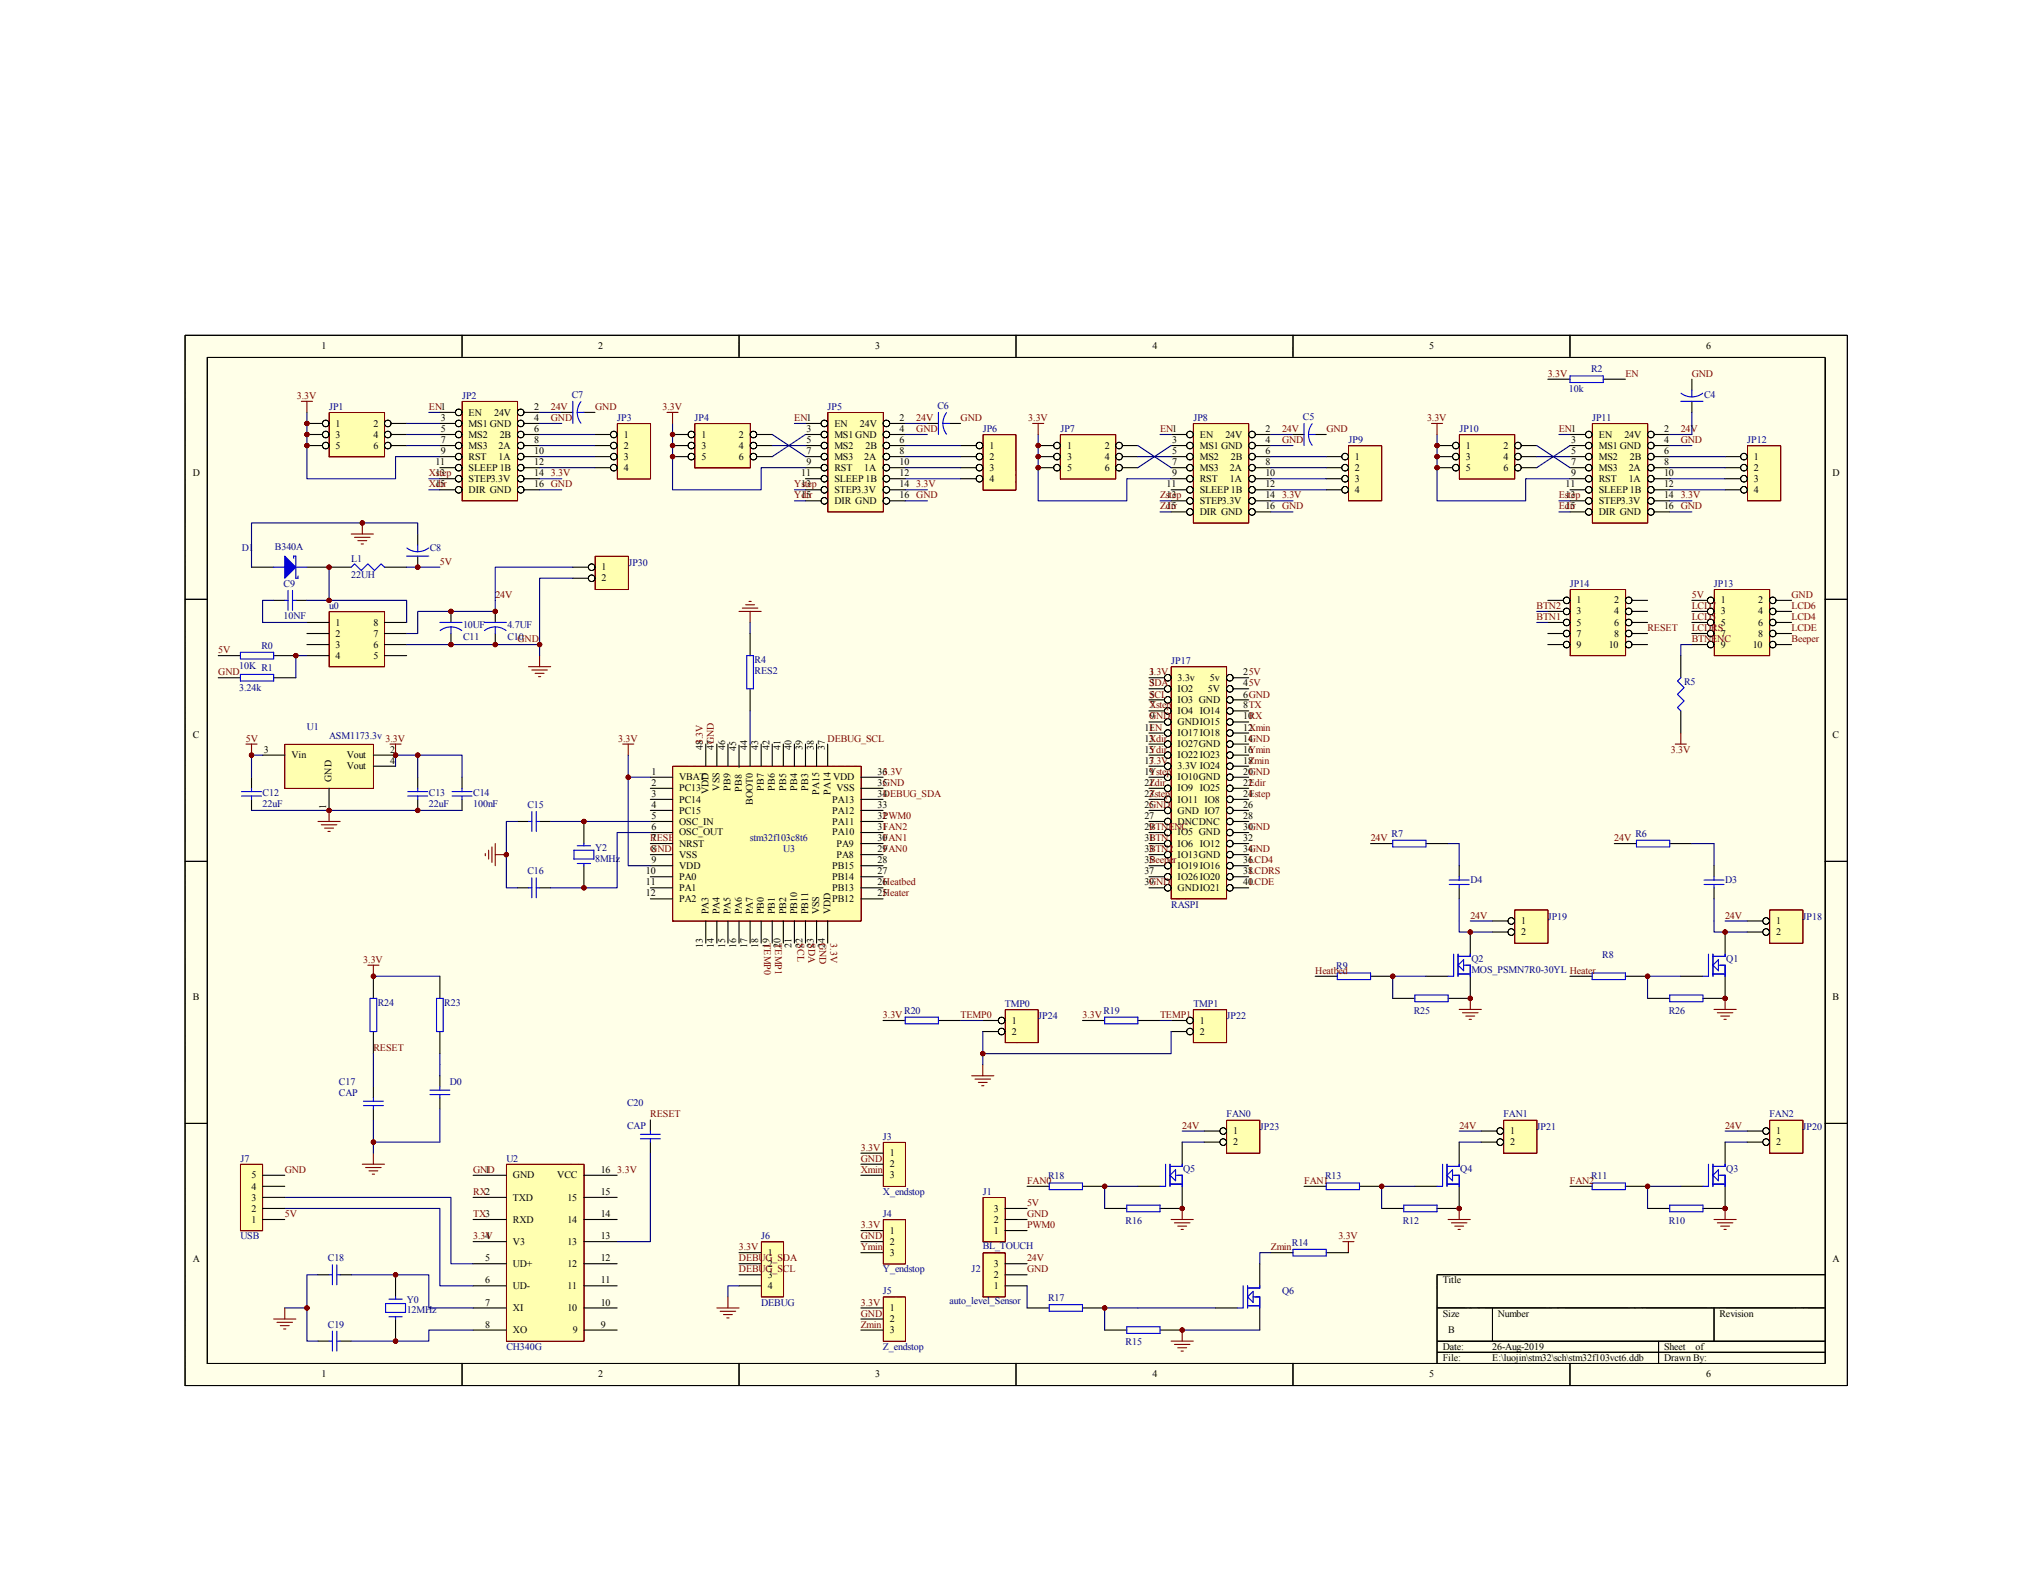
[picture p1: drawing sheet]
<svg xmlns="http://www.w3.org/2000/svg" width="279mm" height="216mm" viewBox="0 0 279 216" stroke-linecap="round" stroke-linejoin="round" font-family="sans-serif">
<defs><g id="words">
<g font-size="1.4">
<text x="44.2" y="48">1</text>
<text x="82.3" y="48">2</text>
<text x="120.4" y="48">3</text>
<text x="158.5" y="48">4</text>
<text x="196.5" y="48">5</text>
<text x="234.6" y="48">6</text>
<text x="46.1" y="58.7">1</text>
<text x="51.4" y="58.7">2</text>
<text x="60.6" y="57.9">3</text>
<text x="60.6" y="59.4">5</text>
<text x="64.4" y="57.2">EN</text>
<text x="64.4" y="58.7">MS1 GND</text>
<text x="67.9" y="57.2">24V</text>
<text x="73.4" y="59.4">6</text>
<text x="73.4" y="56.4">2</text>
<text x="73.4" y="57.9">4</text>
<text x="110.9" y="59.4">3</text>
<text x="114.7" y="58.7">EN</text>
<text x="118.2" y="58.7">24V</text>
<text x="123.7" y="59.4">4</text>
<text x="123.7" y="57.9">2</text>
<text x="174" y="59.4">2</text>
<text x="228.8" y="59.4">2</text>
<text x="26.5" y="65.5">D</text>
<text x="46.1" y="60.2">3</text>
<text x="46.1" y="61.7">5</text>
<text x="51.4" y="60.2">4</text>
<text x="51.4" y="61.7">6</text>
<text x="59.9" y="64">11</text>
<text x="59.9" y="65.5">13</text>
<text x="60.6" y="60.9">7</text>
<text x="60.6" y="62.4">9</text>
<text x="64.4" y="60.2">MS2</text>
<text x="64.4" y="61.7">MS3</text>
<text x="64.4" y="63.2">RST</text>
<text x="64.4" y="64.7">SLEEP 1B</text>
<text x="68.5" y="61.7">2A</text>
<text x="68.5" y="63.2">1A</text>
<text x="68.7" y="60.2">2B</text>
<text x="73.4" y="64">12</text>
<text x="73.4" y="60.9">8</text>
<text x="73.4" y="62.4">10</text>
<text x="73.4" y="65.5">14</text>
<text x="85.8" y="60.2">1</text>
<text x="85.8" y="61.7">2</text>
<text x="85.8" y="63.2">3</text>
<text x="85.8" y="64.7">4</text>
<text x="96.4" y="60.2">1</text>
<text x="96.4" y="61.7">3</text>
<text x="96.4" y="63.2">5</text>
<text x="101.6" y="60.2">2</text>
<text x="101.6" y="61.7">4</text>
<text x="101.6" y="63.2">6</text>
<text x="110.2" y="65.5">11</text>
<text x="110.9" y="60.9">5</text>
<text x="110.9" y="62.4">7</text>
<text x="110.9" y="64">9</text>
<text x="114.7" y="60.2">MS1 GND</text>
<text x="114.7" y="61.7">MS2</text>
<text x="114.7" y="63.2">MS3</text>
<text x="114.7" y="64.7">RST</text>
<text x="118.8" y="63.2">2A</text>
<text x="118.8" y="64.7">1A</text>
<text x="119" y="61.7">2B</text>
<text x="123.7" y="60.9">6</text>
<text x="123.7" y="65.5">12</text>
<text x="123.7" y="62.4">8</text>
<text x="123.7" y="64">10</text>
<text x="136.1" y="61.7">1</text>
<text x="136.1" y="63.2">2</text>
<text x="136.1" y="64.7">3</text>
<text x="146.7" y="61.7">1</text>
<text x="146.7" y="63.2">3</text>
<text x="146.7" y="64.7">5</text>
<text x="151.9" y="61.7">2</text>
<text x="151.9" y="63.2">4</text>
<text x="151.9" y="64.7">6</text>
<text x="161.2" y="60.9">3</text>
<text x="161.2" y="62.4">5</text>
<text x="161.2" y="64">7</text>
<text x="161.2" y="65.5">9</text>
<text x="165" y="60.2">EN</text>
<text x="165" y="61.7">MS1 GND</text>
<text x="165" y="63.2">MS2</text>
<text x="165" y="64.7">MS3</text>
<text x="168.5" y="60.2">24V</text>
<text x="169.1" y="64.7">2A</text>
<text x="169.2" y="63.2">2B</text>
<text x="174" y="62.4">6</text>
<text x="174" y="64">8</text>
<text x="174" y="65.5">10</text>
<text x="174" y="60.9">4</text>
<text x="186.3" y="63.2">1</text>
<text x="186.3" y="64.7">2</text>
<text x="201.5" y="61.7">1</text>
<text x="201.5" y="63.2">3</text>
<text x="201.5" y="64.7">5</text>
<text x="206.7" y="61.7">2</text>
<text x="206.7" y="63.2">4</text>
<text x="206.7" y="64.7">6</text>
<text x="216" y="60.9">3</text>
<text x="216" y="62.4">5</text>
<text x="216" y="64">7</text>
<text x="216" y="65.5">9</text>
<text x="219.8" y="60.2">EN</text>
<text x="219.8" y="61.7">MS1 GND</text>
<text x="219.8" y="63.2">MS2</text>
<text x="219.8" y="64.7">MS3</text>
<text x="223.4" y="60.2">24V</text>
<text x="223.9" y="64.7">2A</text>
<text x="224.1" y="63.2">2B</text>
<text x="228.8" y="62.4">6</text>
<text x="228.8" y="64">8</text>
<text x="228.8" y="65.5">10</text>
<text x="228.8" y="60.9">4</text>
<text x="241.2" y="63.2">1</text>
<text x="241.2" y="64.7">2</text>
<text x="252" y="65.5">D</text>
<text x="59.9" y="67">15</text>
<text x="64.4" y="66.3">STEP3.3V</text>
<text x="64.4" y="67.8">DIR GND</text>
<text x="73.4" y="67">16 GND</text>
<text x="110.2" y="67">13</text>
<text x="110.2" y="68.5">15</text>
<text x="114.7" y="66.3">SLEEP 1B</text>
<text x="114.7" y="67.8">STEP3.3V</text>
<text x="114.7" y="69.3">DIR GND</text>
<text x="123.7" y="68.5">16 GND</text>
<text x="123.7" y="67">14</text>
<text x="136.1" y="66.3">4</text>
<text x="160.4" y="67">11</text>
<text x="160.4" y="68.5">13</text>
<text x="160.4" y="70.1">15</text>
<text x="165" y="66.3">RST</text>
<text x="165" y="67.8">SLEEP 1B</text>
<text x="165" y="69.3">STEP3.3V</text>
<text x="165" y="70.8">DIR GND</text>
<text x="169.1" y="66.3">1A</text>
<text x="174" y="67">12</text>
<text x="174" y="68.5">14</text>
<text x="174" y="70.1">16 GND</text>
<text x="186.3" y="66.3">3</text>
<text x="186.3" y="67.8">4</text>
<text x="215.3" y="67">11</text>
<text x="215.3" y="68.5">13</text>
<text x="215.3" y="70.1">15</text>
<text x="219.8" y="66.3">RST</text>
<text x="219.8" y="67.8">SLEEP 1B</text>
<text x="219.8" y="69.3">STEP3.3V</text>
<text x="219.8" y="70.8">DIR GND</text>
<text x="223.9" y="66.3">1A</text>
<text x="228.8" y="67">12</text>
<text x="228.8" y="68.5">14</text>
<text x="228.8" y="70.1">16 GND</text>
<text x="241.2" y="66.3">3</text>
<text x="241.2" y="67.8">4</text>
<text x="82.7" y="78.4">1</text>
<text x="82.7" y="79.9">2</text>
<text x="216.8" y="83">1</text>
<text x="222" y="83">2</text>
<text x="236.6" y="83">1</text>
<text x="241.8" y="83">2</text>
<text x="46.1" y="86">1</text>
<text x="46.1" y="87.5">2</text>
<text x="46.1" y="89.1">3</text>
<text x="51.4" y="89.1">6</text>
<text x="51.4" y="87.5">7</text>
<text x="51.4" y="86">8</text>
<text x="216.8" y="84.5">3</text>
<text x="216.8" y="86">5</text>
<text x="216.8" y="87.5">7</text>
<text x="216.8" y="89.1">9</text>
<text x="221.2" y="89.1">10</text>
<text x="222" y="84.5">4</text>
<text x="222" y="86">6</text>
<text x="222" y="87.5">8</text>
<text x="236.6" y="84.5">3</text>
<text x="236.6" y="86">5</text>
<text x="236.6" y="87.5">7</text>
<text x="236.6" y="89.1">9</text>
<text x="241" y="89.1">10</text>
<text x="241.8" y="84.5">4</text>
<text x="241.8" y="86">6</text>
<text x="241.8" y="87.5">8</text>
<text x="46.1" y="90.6">4</text>
<text x="51.4" y="90.6">5</text>
<text x="158.1" y="92.9">1</text>
<text x="158.1" y="94.4">3</text>
<text x="158.1" y="95.9">5</text>
<text x="161.9" y="93.6">3.3v</text>
<text x="161.9" y="95.2">IO2</text>
<text x="166.1" y="95.2">5V</text>
<text x="166.4" y="93.6">5v</text>
<text x="170.9" y="94.4">45V</text>
<text x="170.9" y="95.9">6GND</text>
<text x="170.9" y="92.9">25V</text>
<text x="26.5" y="101.5">C</text>
<text x="157.4" y="100.5">11</text>
<text x="157.4" y="102">13</text>
<text x="158.1" y="97.4">7</text>
<text x="158.1" y="98.9">9</text>
<text x="161.9" y="96.7">IO3 GND</text>
<text x="161.9" y="98.2">IO4 IO14</text>
<text x="161.9" y="99.7">GNDIO15</text>
<text x="161.9" y="101.2">IO17 IO18</text>
<text x="170.9" y="97.4">8TX</text>
<text x="170.9" y="98.9">10RX</text>
<text x="170.9" y="100.5">12Xmin</text>
<text x="170.9" y="102">14GND</text>
<text x="252" y="101.5">C</text>
<text x="36.3" y="103.5">3</text>
<text x="40.1" y="104.3">Vin</text>
<text x="45.6" y="107.5" transform="rotate(-90 45.6 107.5)">GND</text>
<text x="47.7" y="104.3">Vout</text>
<text x="47.7" y="105.8">Vout</text>
<text x="53.6" y="103.5">2</text>
<text x="53.6" y="105">4</text>
<text x="89.6" y="106.6">1</text>
<text x="93.4" y="107.3">VBAT</text>
<text x="96.6" y="103.1" transform="rotate(-90 96.6 103.1)">483.3V</text>
<text x="98.2" y="103.1" transform="rotate(-90 98.2 103.1)">47GND</text>
<text x="99.7" y="103.1" transform="rotate(-90 99.7 103.1)">46</text>
<text x="101.2" y="103.3" transform="rotate(-90 101.2 103.3)">45</text>
<text x="102.7" y="103.1" transform="rotate(-90 102.7 103.1)">44</text>
<text x="104.3" y="103.1" transform="rotate(-90 104.3 103.1)">43</text>
<text x="105.8" y="103.1" transform="rotate(-90 105.8 103.1)">42</text>
<text x="107.3" y="103.1" transform="rotate(-90 107.3 103.1)">41</text>
<text x="108.8" y="103.1" transform="rotate(-90 108.8 103.1)">40</text>
<text x="110.4" y="103.1" transform="rotate(-90 110.4 103.1)">39</text>
<text x="111.9" y="103.1" transform="rotate(-90 111.9 103.1)">38</text>
<text x="113.4" y="103.1" transform="rotate(-90 113.4 103.1)">37</text>
<text x="114.6" y="107.3">VDD</text>
<text x="120.7" y="106.6">363.3V</text>
<text x="157.4" y="103.5">15</text>
<text x="157.4" y="105">17</text>
<text x="157.4" y="106.6">19</text>
<text x="161.9" y="102.7">IO27GND</text>
<text x="161.9" y="104.3">IO22 IO23</text>
<text x="161.9" y="105.8">3.3V IO24</text>
<text x="161.9" y="107.3">IO10GND</text>
<text x="170.9" y="103.5">16Ymin</text>
<text x="170.9" y="105">18Zmin</text>
<text x="170.9" y="106.6">20GND</text>
<text x="44.8" y="111.3" transform="rotate(-90 44.8 111.3)">1</text>
<text x="89.6" y="108.1">2</text>
<text x="89.6" y="109.6">3</text>
<text x="89.6" y="111.1">4</text>
<text x="89.6" y="112.6">5</text>
<text x="93.4" y="108.8">PC13</text>
<text x="93.4" y="110.4">PC14</text>
<text x="93.4" y="111.9">PC15</text>
<text x="93.4" y="113.4">OSC_IN</text>
<text x="97.4" y="109.2" transform="rotate(-90 97.4 109.2)">VDD</text>
<text x="98.9" y="108.7" transform="rotate(-90 98.9 108.7)">VSS</text>
<text x="100.5" y="108.7" transform="rotate(-90 100.5 108.7)">PB9</text>
<text x="102" y="108.9" transform="rotate(-90 102 108.9)">PB8</text>
<text x="103.5" y="110.7" transform="rotate(-90 103.5 110.7)">BOOT0</text>
<text x="105" y="108.7" transform="rotate(-90 105 108.7)">PB7</text>
<text x="106.6" y="108.7" transform="rotate(-90 106.6 108.7)">PB6</text>
<text x="108.1" y="108.7" transform="rotate(-90 108.1 108.7)">PB5</text>
<text x="109.6" y="108.7" transform="rotate(-90 109.6 108.7)">PB4</text>
<text x="111.1" y="108.7" transform="rotate(-90 111.1 108.7)">PB3</text>
<text x="112.6" y="109.3" transform="rotate(-90 112.6 109.3)">PA15</text>
<text x="114.2" y="109.3" transform="rotate(-90 114.2 109.3)">PA14</text>
<text x="114.4" y="113.4">PA11</text>
<text x="114.4" y="111.9">PA12</text>
<text x="114.4" y="110.4">PA13</text>
<text x="115" y="108.8">VSS</text>
<text x="120.6" y="112.6">32PWM0</text>
<text x="120.6" y="111.1">33</text>
<text x="120.6" y="109.6">34DEBUG_SDA</text>
<text x="120.7" y="108.1">35GND</text>
<text x="157.4" y="108.1">21</text>
<text x="157.4" y="109.6">23</text>
<text x="157.4" y="111.1">25</text>
<text x="157.4" y="112.6">27</text>
<text x="161.9" y="108.8">IO9 IO25</text>
<text x="161.9" y="110.4">IO11 IO8</text>
<text x="161.9" y="111.9">GND IO7</text>
<text x="161.9" y="113.4">DNCDNC</text>
<text x="170.9" y="108.1">22Edir</text>
<text x="170.9" y="112.6">28</text>
<text x="170.9" y="109.6">24Estep</text>
<text x="170.9" y="111.1">26</text>
<text x="89.6" y="115.7">7</text>
<text x="89.6" y="114.2">6</text>
<text x="89.6" y="117.2">8</text>
<text x="89.6" y="118.7">9</text>
<text x="93.4" y="116.4">NRST</text>
<text x="93.4" y="114.9">OSC_OUT</text>
<text x="93.4" y="117.9">VSS</text>
<text x="93.4" y="119.5">VDD</text>
<text x="114.4" y="119.5">PB15</text>
<text x="114.4" y="114.9">PA10</text>
<text x="115" y="117.9">PA8</text>
<text x="115" y="116.4">PA9</text>
<text x="120.6" y="118.7">28</text>
<text x="120.6" y="114.2">31FAN2</text>
<text x="120.7" y="117.2">29FAN0</text>
<text x="120.7" y="115.7">30FAN1</text>
<text x="157.4" y="114.2">29</text>
<text x="157.4" y="115.7">31</text>
<text x="157.4" y="117.2">33</text>
<text x="157.4" y="118.7">35</text>
<text x="161.9" y="114.9">IO5 GND</text>
<text x="161.9" y="116.4">IO6 IO12</text>
<text x="161.9" y="117.9">IO13GND</text>
<text x="161.9" y="119.5">IO19 IO16</text>
<text x="170.9" y="115.7">32</text>
<text x="170.9" y="118.7">36LCD4</text>
<text x="170.9" y="114.2">30GND</text>
<text x="170.9" y="117.2">34GND</text>
<text x="88.8" y="120.2">10</text>
<text x="88.8" y="121.8">11</text>
<text x="88.8" y="123.3">12</text>
<text x="93.4" y="121">PA0</text>
<text x="93.4" y="122.5">PA1</text>
<text x="93.4" y="124">PA2</text>
<text x="97.4" y="125.7" transform="rotate(-90 97.4 125.7)">PA3</text>
<text x="98.9" y="125.7" transform="rotate(-90 98.9 125.7)">PA4</text>
<text x="100.5" y="125.7" transform="rotate(-90 100.5 125.7)">PA5</text>
<text x="102" y="125.7" transform="rotate(-90 102 125.7)">PA6</text>
<text x="103.5" y="125.7" transform="rotate(-90 103.5 125.7)">PA7</text>
<text x="105" y="125.7" transform="rotate(-90 105 125.7)">PB0</text>
<text x="106.6" y="125.7" transform="rotate(-90 106.6 125.7)">PB1</text>
<text x="108.1" y="125.7" transform="rotate(-90 108.1 125.7)">PB2</text>
<text x="109.6" y="125.7" transform="rotate(-90 109.6 125.7)">PB10</text>
<text x="111.1" y="125.7" transform="rotate(-90 111.1 125.7)">PB11</text>
<text x="112.6" y="125.7" transform="rotate(-90 112.6 125.7)">VSS</text>
<text x="114.2" y="125.7" transform="rotate(-90 114.2 125.7)">VDD</text>
<text x="114.4" y="124">PB12</text>
<text x="114.4" y="122.5">PB13</text>
<text x="114.4" y="121">PB14</text>
<text x="120.6" y="123.3">25Heater</text>
<text x="120.6" y="121.8">26Heatbed</text>
<text x="120.6" y="120.2">27</text>
<text x="157.4" y="120.2">37</text>
<text x="157.4" y="121.8">39</text>
<text x="161.9" y="121">IO26 IO20</text>
<text x="161.9" y="122.5">GNDIO21</text>
<text x="170.9" y="120.2">38LCDRS</text>
<text x="170.9" y="121.8">40LCDE</text>
<text x="96.6" y="130.3" transform="rotate(-90 96.6 130.3)">13</text>
<text x="98.2" y="130.3" transform="rotate(-90 98.2 130.3)">14</text>
<text x="99.7" y="130.3" transform="rotate(-90 99.7 130.3)">15</text>
<text x="101.2" y="130.3" transform="rotate(-90 101.2 130.3)">16</text>
<text x="102.7" y="130.3" transform="rotate(-90 102.7 130.3)">17</text>
<text x="104.3" y="130.3" transform="rotate(-90 104.3 130.3)">18</text>
<text x="105.8" y="130.3" transform="rotate(-90 105.8 130.3)">19</text>
<text x="107.3" y="130.3" transform="rotate(-90 107.3 130.3)">20</text>
<text x="108.8" y="130.3" transform="rotate(-90 108.8 130.3)">21</text>
<text x="110.4" y="130.3" transform="rotate(-90 110.4 130.3)">22</text>
<text x="111.9" y="130.3" transform="rotate(-90 111.9 130.3)">23</text>
<text x="113.4" y="130.3" transform="rotate(-90 113.4 130.3)">24</text>
<text x="209.2" y="127.1">1</text>
<text x="209.2" y="128.6">2</text>
<text x="244.2" y="127.1">1</text>
<text x="244.2" y="128.6">2</text>
<text x="26.5" y="137.6">B</text>
<text x="252" y="137.6">B</text>
<text x="139.1" y="140.8">1</text>
<text x="139.1" y="142.3">2</text>
<text x="165" y="140.8">1</text>
<text x="165" y="142.3">2</text>
<text x="169.5" y="156">1</text>
<text x="207.6" y="156">1</text>
<text x="244.2" y="156">1</text>
<text x="66.7" y="161.3">1</text>
<text x="82.6" y="161.3">16</text>
<text x="122.3" y="159">1</text>
<text x="122.3" y="160.5">2</text>
<text x="169.5" y="157.5">2</text>
<text x="207.6" y="157.5">2</text>
<text x="244.2" y="157.5">2</text>
<text x="34.6" y="166.6">2</text>
<text x="34.6" y="165.1">3</text>
<text x="34.6" y="163.6">4</text>
<text x="34.6" y="162.1">5</text>
<text x="70.5" y="162.1">GND</text>
<text x="70.5" y="165.1">TXD</text>
<text x="76.6" y="162.1">VCC</text>
<text x="78" y="165.1">15</text>
<text x="82.6" y="167.4">14</text>
<text x="82.6" y="164.3">15</text>
<text x="122.3" y="162.1">3</text>
<text x="136.7" y="166.6">3</text>
<text x="26.5" y="173.6">A</text>
<text x="34.6" y="168.1">1</text>
<text x="66.7" y="170.4">4</text>
<text x="66.7" y="173.4">5</text>
<text x="70.5" y="168.1">RXD</text>
<text x="70.5" y="171.2">V3</text>
<text x="78" y="171.2">13</text>
<text x="78" y="168.1">14</text>
<text x="82.6" y="173.4">12</text>
<text x="82.6" y="170.4">13</text>
<text x="105.6" y="172.7">1</text>
<text x="122.3" y="169.6">1</text>
<text x="122.3" y="171.2">2</text>
<text x="122.3" y="172.7">3</text>
<text x="136.7" y="169.6">1</text>
<text x="136.7" y="168.1">2</text>
<text x="252" y="173.6">A</text>
<text x="66.7" y="176.5">6</text>
<text x="66.7" y="179.5">7</text>
<text x="70.5" y="174.2">UD+</text>
<text x="70.5" y="177.2">UD-</text>
<text x="78" y="177.2">11</text>
<text x="78" y="174.2">12</text>
<text x="82.6" y="179.5">10</text>
<text x="82.6" y="176.5">11</text>
<text x="105.6" y="174.2">2</text>
<text x="105.6" y="175.7">3</text>
<text x="105.6" y="177.2">4</text>
<text x="136.7" y="177.2">1</text>
<text x="136.7" y="175.7">2</text>
<text x="136.7" y="174.2">3</text>
<text x="198.4" y="176.5">Title</text>
<text x="66.7" y="182.6">8</text>
<text x="70.5" y="180.3">XI</text>
<text x="70.5" y="183.3">XO</text>
<text x="78" y="180.3">10</text>
<text x="78.8" y="183.3">9</text>
<text x="82.6" y="182.6">9</text>
<text x="122.3" y="180.3">1</text>
<text x="122.3" y="181.8">2</text>
<text x="122.3" y="183.3">3</text>
<text x="198.4" y="181.1">Size</text>
<text x="198.4" y="185.6">Date:</text>
<text x="199.1" y="183.3">B</text>
<text x="205.2" y="185.6">26-Aug-2019</text>
<text x="206" y="181.1">Number</text>
<text x="228.8" y="185.6">Sheet</text>
<text x="233.1" y="185.6">of</text>
<text x="236.4" y="181.1">Revision</text>
<text x="44.2" y="189.4">1</text>
<text x="82.3" y="189.4">2</text>
<text x="120.4" y="189.4">3</text>
<text x="158.5" y="189.4">4</text>
<text x="196.5" y="189.4">5</text>
<text x="198.4" y="187.1">File:</text>
<text x="205.2" y="187.1">E:\luojin\stm32\sch\stm32f103vct6.ddb</text>
<text x="228.8" y="187.1">Drawn By:</text>
<text x="234.6" y="189.4">6</text>
</g>
<g font-size="1.4" fill="#800000">
<text x="212.8" y="51.8">3.3V</text>
<text x="223.5" y="51.8">EN</text>
<text x="232.6" y="51.8">GND</text>
<text x="40.8" y="54.9">3.3V</text>
<text x="59" y="56.4">EN1</text>
<text x="75.7" y="56.4">24V</text>
<text x="75.7" y="57.9">GND</text>
<text x="81.8" y="56.4">GND</text>
<text x="91.1" y="56.4">3.3V</text>
<text x="109.2" y="57.9">EN1</text>
<text x="126" y="57.9">24V</text>
<text x="126" y="59.4">GND</text>
<text x="132.1" y="57.9">GND</text>
<text x="141.4" y="57.9">3.3V</text>
<text x="159.5" y="59.4">EN1</text>
<text x="176.3" y="59.4">24V</text>
<text x="182.4" y="59.4">GND</text>
<text x="196.2" y="57.9">3.3V</text>
<text x="214.3" y="59.4">EN1</text>
<text x="231.1" y="59.4">24V</text>
<text x="59" y="65.5">Xstep</text>
<text x="75.7" y="65.5">3.3V</text>
<text x="176.3" y="60.9">GND</text>
<text x="231.1" y="60.9">GND</text>
<text x="59" y="67">Xdir</text>
<text x="109.2" y="67">Ystep</text>
<text x="109.2" y="68.5">Ydir</text>
<text x="126" y="67">3.3V</text>
<text x="159.5" y="68.5">Zstep</text>
<text x="159.5" y="70.1">Zdir</text>
<text x="176.3" y="68.5">3.3V</text>
<text x="214.3" y="68.5">Estep</text>
<text x="214.3" y="70.1">Edir</text>
<text x="231.1" y="68.5">3.3V</text>
<text x="60.5" y="77.7">5V</text>
<text x="68.1" y="82.2">24V</text>
<text x="211.3" y="83.7">BTN2</text>
<text x="232.6" y="82.2">5V</text>
<text x="232.6" y="83.7">LCD7</text>
<text x="246.3" y="82.2">GND</text>
<text x="246.3" y="83.7">LCD6</text>
<text x="30" y="89.8">5V</text>
<text x="71.2" y="88.3">GND</text>
<text x="211.3" y="85.3">BTN1</text>
<text x="226.5" y="86.8">RESET</text>
<text x="232.6" y="88.3">BTNENC</text>
<text x="232.6" y="86.8">LCDRS</text>
<text x="232.6" y="85.3">LCD5</text>
<text x="246.3" y="85.3">LCD4</text>
<text x="246.3" y="86.8">LCDE</text>
<text x="246.3" y="88.3">Beeper</text>
<text x="30" y="92.9">GND</text>
<text x="158" y="94.4">SDA</text>
<text x="158" y="95.9">SCL</text>
<text x="158" y="92.9">3.3V</text>
<text x="33.8" y="102">5V</text>
<text x="85" y="102">3.3V</text>
<text x="113.8" y="102">DEBUG_SCL</text>
<text x="158" y="97.4">Xstep</text>
<text x="158" y="98.9">GND</text>
<text x="158" y="100.5">EN</text>
<text x="158" y="102">Xdir</text>
<text x="158" y="103.5">Ydir</text>
<text x="158" y="105">3.3V</text>
<text x="158" y="106.6">Ystep</text>
<text x="229.7" y="103.5">3.3V</text>
<text x="158" y="109.6">Zstep</text>
<text x="158" y="108.1">Zdir</text>
<text x="158" y="111.1">GND</text>
<text x="89.4" y="115.7">RESET</text>
<text x="89.4" y="117.2">GND</text>
<text x="158" y="114.2">BTNENC</text>
<text x="158" y="115.7">BTN1</text>
<text x="158" y="117.2">BTN2</text>
<text x="158" y="118.7">Beeper</text>
<text x="188.5" y="115.7">24V</text>
<text x="221.9" y="115.7">24V</text>
<text x="158" y="121.8">GND</text>
<text x="105.1" y="129.7" transform="rotate(90 105.1 129.7)">TEMP0</text>
<text x="106.6" y="129.7" transform="rotate(90 106.6 129.7)">TEMP1</text>
<text x="109.6" y="129.7" transform="rotate(90 109.6 129.7)">SCL</text>
<text x="111.2" y="129.7" transform="rotate(90 111.2 129.7)">SDA</text>
<text x="112.7" y="129.7" transform="rotate(90 112.7 129.7)">GND</text>
<text x="114.2" y="129.7" transform="rotate(90 114.2 129.7)">3.3V</text>
<text x="202.2" y="126.3">24V</text>
<text x="237.2" y="126.3">24V</text>
<text x="50" y="132.4">3.3V</text>
<text x="180.8" y="133.9">Heatbed</text>
<text x="121.4" y="140">3.3V</text>
<text x="132.1" y="140">TEMP0</text>
<text x="148.8" y="140">3.3V</text>
<text x="159.5" y="140">TEMP1</text>
<text x="51.4" y="144.6">RESET</text>
<text x="89.4" y="153.7">RESET</text>
<text x="162.6" y="155.2">24V</text>
<text x="200.7" y="155.2">24V</text>
<text x="237.2" y="155.2">24V</text>
<text x="39.2" y="161.3">GND</text>
<text x="65.1" y="161.3">GND</text>
<text x="84.9" y="161.3">3.3V</text>
<text x="118.4" y="158.2">3.3V</text>
<text x="118.4" y="159.8">GND</text>
<text x="118.4" y="161.3">Xmin</text>
<text x="39.2" y="167.4">5V</text>
<text x="65.1" y="167.4">TX3</text>
<text x="65.1" y="164.3">RX2</text>
<text x="141.2" y="162.8">FAN0</text>
<text x="141.2" y="165.9">5V</text>
<text x="141.2" y="167.4">GND</text>
<text x="179.3" y="162.8">FAN1</text>
<text x="215.9" y="162.8">FAN2</text>
<text x="65.1" y="170.4">3.3V</text>
<text x="101.6" y="173.4">DEBUG_SDA</text>
<text x="101.6" y="171.9">3.3V</text>
<text x="118.4" y="168.9">3.3V</text>
<text x="118.4" y="170.4">GND</text>
<text x="118.4" y="171.9">Ymin</text>
<text x="141.2" y="173.4">24V</text>
<text x="141.2" y="168.9">PWM0</text>
<text x="174.8" y="171.9">Zmin</text>
<text x="184" y="170.4">3.3V</text>
<text x="101.6" y="175">DEBUG_SCL</text>
<text x="118.4" y="179.5">3.3V</text>
<text x="141.2" y="175">GND</text>
<text x="118.4" y="181.1">GND</text>
<text x="118.4" y="182.6">Zmin</text>
</g>
<g font-size="1.4" fill="#000080">
<text x="215.7" y="53.9">10k</text>
<text x="218.8" y="51.2">R2</text>
<text x="45.3" y="56.4">JP1</text>
<text x="63.5" y="54.9">JP2</text>
<text x="78.6" y="54.7">C7</text>
<text x="84.9" y="57.9">JP3</text>
<text x="95.5" y="57.9">JP4</text>
<text x="113.8" y="56.4">JP5</text>
<text x="128.9" y="56.2">C6</text>
<text x="135.1" y="59.4">JP6</text>
<text x="145.8" y="59.4">JP7</text>
<text x="164.1" y="57.9">JP8</text>
<text x="179.2" y="57.7">C5</text>
<text x="200.7" y="59.4">JP10</text>
<text x="218.9" y="57.9">JP11</text>
<text x="234.3" y="54.7">C4</text>
<text x="185.4" y="60.9">JP9</text>
<text x="240.2" y="60.9">JP12</text>
<text x="33.2" y="75.8">D1</text>
<text x="37.8" y="75.7">B340A</text>
<text x="48.3" y="77.2">L1</text>
<text x="59.1" y="75.8">C8</text>
<text x="86.4" y="77.8">JP30</text>
<text x="39" y="80.7">C9</text>
<text x="45.3" y="83.7">u0</text>
<text x="48.3" y="79.5">22UH</text>
<text x="215.9" y="80.7">JP14</text>
<text x="235.7" y="80.7">JP13</text>
<text x="35.9" y="89.2">R0</text>
<text x="39" y="85.1">10NF</text>
<text x="63.7" y="88">C11</text>
<text x="63.7" y="86.3">10UF</text>
<text x="69.8" y="88">C10</text>
<text x="69.8" y="86.3">4.7UF</text>
<text x="32.9" y="95">3.24k</text>
<text x="32.9" y="91.9">10K R1</text>
<text x="103.8" y="91.2">R4</text>
<text x="103.8" y="92.7">RES2</text>
<text x="161" y="91.4">JP17</text>
<text x="231.6" y="94.2">R5</text>
<text x="42.2" y="100.3">U1</text>
<text x="45.3" y="101.7">ASM1173.3v 3.3V</text>
<text x="36.1" y="109.4">C12</text>
<text x="36.1" y="111">22uF</text>
<text x="59" y="109.4">C13</text>
<text x="59" y="111">22uF</text>
<text x="65.1" y="109.4">C14</text>
<text x="65.1" y="111">100nF</text>
<text x="72.5" y="111.1">C15</text>
<text x="81.8" y="117.1">Y2</text>
<text x="81.8" y="118.6">8MHz</text>
<text x="103.1" y="115.7">stm32f103c8t6</text>
<text x="107.7" y="117.2">U3</text>
<text x="191.3" y="115.1">R7</text>
<text x="224.9" y="115.1">R6</text>
<text x="72.5" y="120.2">C16</text>
<text x="161" y="124.8">RASPI</text>
<text x="202.2" y="121.5">D4</text>
<text x="237.2" y="121.5">D3</text>
<text x="212.8" y="126.4">JP19</text>
<text x="220.3" y="131.8">R8</text>
<text x="247.9" y="126.4">JP18</text>
<text x="183.7" y="133.3">R9</text>
<text x="202.3" y="132.2">Q2</text>
<text x="202.3" y="133.8">MOS_PSMN7R0-30YL Heater</text>
<text x="237.4" y="132.2">Q1</text>
<text x="51.9" y="138.3">R24</text>
<text x="61.1" y="138.3">R23</text>
<text x="124.3" y="139.4">R20</text>
<text x="138.2" y="138.5">TMP0</text>
<text x="142.7" y="140.2">JP24</text>
<text x="151.7" y="139.4">R19</text>
<text x="164.1" y="138.5">TMP1</text>
<text x="168.7" y="140.2">JP22</text>
<text x="194.4" y="139.4">R25</text>
<text x="229.4" y="139.4">R26</text>
<text x="46.6" y="149.1">C17</text>
<text x="61.8" y="149.1">D0</text>
<text x="46.6" y="150.7">CAP</text>
<text x="86.2" y="152.1">C20</text>
<text x="86.2" y="155.2">CAP</text>
<text x="168.7" y="153.7">FAN0</text>
<text x="173.2" y="155.4">JP23</text>
<text x="206.7" y="153.7">FAN1</text>
<text x="211.3" y="155.4">JP21</text>
<text x="243.3" y="153.7">FAN2</text>
<text x="247.9" y="155.4">JP20</text>
<text x="33.1" y="159.8">J7</text>
<text x="69.6" y="159.8">U2</text>
<text x="121.4" y="156.7">J3</text>
<text x="162.7" y="161.1">Q5</text>
<text x="200.8" y="161.1">Q4</text>
<text x="237.4" y="161.1">Q3</text>
<text x="121.4" y="164.3">X_endstop</text>
<text x="121.4" y="167.4">J4</text>
<text x="135.1" y="164.3">J1</text>
<text x="144.1" y="162.2">R18</text>
<text x="182.2" y="162.2">R13</text>
<text x="218.8" y="162.2">R11</text>
<text x="33.1" y="170.4">USB</text>
<text x="45.1" y="173.4">C18</text>
<text x="104.6" y="170.4">J6</text>
<text x="135.1" y="171.8">BL_TOUCH</text>
<text x="154.8" y="168.3">R16</text>
<text x="177.6" y="171.3">R14</text>
<text x="192.9" y="168.3">R12</text>
<text x="229.4" y="168.3">R10</text>
<text x="55.9" y="179.2">Y0</text>
<text x="104.6" y="179.5">DEBUG</text>
<text x="121.4" y="175">Y_endstop</text>
<text x="121.4" y="178">J5</text>
<text x="130.6" y="179.4">auto_level_Sensor</text>
<text x="133.6" y="175">J2</text>
<text x="144.1" y="178.9">R17</text>
<text x="176.3" y="178">Q6</text>
<text x="45.1" y="182.6">C19</text>
<text x="55.9" y="180.6">12MHz</text>
<text x="69.6" y="185.6">CH340G</text>
<text x="121.4" y="185.6">Z_endstop</text>
<text x="154.8" y="185">R15</text>
</g>
</g></defs>
<path d="M25.4 46.1h228.6v144.4h-228.6z" fill="#ffffe8"/>
<g fill="none" stroke="#000" stroke-width=".14">
<path d="M25.4 46.1h228.6v144.4h-228.6zM28.5 49.1h222.5v138.4h-222.5zM63.5 46.1v3M101.6 46.1v3M139.7 46.1v3M177.8 46.1v3M215.9 46.1v3M25.4 82.4h3.1M250.9 82.4h3.1M25.4 118.4h3.1M250.9 118.4h3.1M25.4 154.5h3.1"/>
<path d="M250.9 154.5h3.1M197.6 179.9h53.3M205.2 179.9v4.5M235.7 179.9v4.5M250.9 175.3h-53.3v12.2M63.5 187.5v3M101.6 187.5v3M139.7 187.5v3M177.8 187.5v3M197.6 184.4h53.3M197.6 185.9h53.3M215.9 187.5v3"/>
<path d="M228.1 184.4v3.1"/>
</g>
<g fill="none" stroke="#000" stroke-width=".15">
<path d="M103.1 87.1v3.1M103.1 94.7v3.1M71.1 113h1.6M74.2 113h1.5M80.3 113v3M80.3 119v3.1M51.3 134.3v3M71.1 122.1h1.6M74.2 122.1h1.5M51.3 141.9v3M51.3 149.5v1.5M51.3 152.5v1.5"/>
<path d="M162.6 157.1v3M141.2 163.1h3.1M148.8 163.1h3.1M151.9 166.2h3M156.5 163.1h3M162.6 163.1v3.1h-3.1"/>
</g>
<g fill="none" stroke="#00f" stroke-width=".15">
<path d="M102.7 90.2h.9v4.5h-.9zM72.7 113h.4M73.1 111.6v2.7M73.7 113h.5M73.7 111.6v2.7M78.9 116.9h2.8v1.2h-2.8zM79.4 116.3h1.8M79.4 118.7h1.8M80.3 116v.3M80.3 118.7v.3M50.9 137.3h.9v4.6h-.9zM72.7 122.1h.4"/>
<path d="M73.1 120.7v2.8M73.7 120.7v2.8M73.7 122.1h.5M50 152h2.7M50 151.4h2.7M51.3 151v.4M51.3 152v.5M144.3 162.7h4.5v.9h-4.5zM154.9 165.7h4.6v.9h-4.6zM160.3 160.1v3h-.8M160.9 160.1v3M160.9 162.8h1.7"/>
<path d="M160.9 161.6l.7-.7v1.5zM161.6 161.6h1v1.5M162.6 160.1v.3h-1.7"/>
</g>
<g fill="none" stroke="#800000" stroke-width=".15">
<path d="M72.7 91.7h3M73.1 92.1h2.2M73.6 92.6h1.2M74 93h.3M74.2 90.2v1.5M101.6 84.1h3.1M102.1 83.6h2.1M102.5 83.2h1.2M103 82.7h.3M103.1 84.1v1.5M66.7 117.4v.3M67.2 116.9v1.2"/>
<path d="M67.6 116.5v2.1M68.1 116v3M68.1 117.5h1.5M85.6 102.3h1.5M86.4 102.3v1.5M50.6 132.7h1.5M51.3 132.7v1.6M51.3 158.6v1.5M49.8 160.1h3.1M50.3 160.6h2.1M50.7 161h1.3M51.2 161.5h.3"/>
<path d="M98.6 179.9h3M100.1 178.3v1.6M161 167.7h3.1M161.5 168.2h2.1M161.9 168.6h1.3M162.4 169.1h.3M162.6 166.2v1.5M99 180.3h2.2M99.5 180.8h1.2M99.9 181.2h.3"/>
</g>
<path d="M51.3 146.4v3.1" fill="none" stroke="#000080" stroke-width=".15"/>
<path d="M168.7 154.1h4.5v4.5h-4.5z" fill="#ffffb0"/>
<path d="M168.7 154.1h4.5v4.5h-4.5z" fill="none" stroke="#800000" stroke-width=".14"/>
<g fill="none" stroke="#000" stroke-width=".14">
<circle cx="168.2" cy="157.1" r=".46"/>
<circle cx="168.2" cy="155.5" r=".46"/>
</g>
<path d="M165.6 155.5h2.1M165.6 157.1h2.1M237.2 157.1v3M215.9 163.1h3M223.5 163.1h3M226.5 166.2h3.1M231.1 163.1h3.1M237.2 163.1v3.1h-3" fill="none" stroke="#000" stroke-width=".15"/>
<path d="M162.6 157.1h3M162.6 155.5h3M156.5 163.1h-4.6v3.1" fill="none" stroke="#000080" stroke-width=".15"/>
<path d="M218.9 162.7h4.6v.9h-4.6zM229.6 165.7h4.6v.9h-4.6zM234.9 160.1v3h-.7M235.5 160.1v3M235.5 162.8h1.7M236.3 161.6h.9v1.5M236.3 160.9v1.5l-.8-.8zM237.2 160.1v.3h-1.7" fill="none" stroke="#00f" stroke-width=".15"/>
<path d="M235.7 167.7h3M236.1 168.2h2.2M236.6 168.6h1.2M237 169.1h.4M237.2 166.2v1.5" fill="none" stroke="#800000" stroke-width=".15"/>
<path d="M243.4 154.1h4.5v4.5h-4.5z" fill="#ffffb0"/>
<path d="M243.3 154.1h4.6v4.5h-4.6z" fill="none" stroke="#800000" stroke-width=".14"/>
<g fill="none" stroke="#000" stroke-width=".14">
<circle cx="242.8" cy="157.1" r=".46"/>
<circle cx="242.8" cy="155.5" r=".46"/>
</g>
<path d="M200.6 157.1v3M240.2 155.5h2.2M240.2 157.1h2.2M179.3 163.1h3.1M186.9 163.1h3.1M190 166.2h3M194.5 163.1h3.1M200.6 163.1v3.1h-3" fill="none" stroke="#000" stroke-width=".15"/>
<path d="M237.2 157.1h3M237.2 155.5h3M231.1 163.1h-4.6v3.1" fill="none" stroke="#000080" stroke-width=".15"/>
<path d="M182.4 162.7h4.5v.9h-4.5zM193 165.7h4.6v.9h-4.6zM198.4 160.1v3h-.8M199 160.1v3M199 162.8h1.6M199.7 161.6h.9v1.5M199.7 160.9v1.5l-.7-.8zM200.6 160.1v.3h-1.6" fill="none" stroke="#00f" stroke-width=".15"/>
<path d="M199.1 167.7h3.1M199.6 168.2h2.1M200 168.6h1.2M200.5 169.1h.3M200.6 166.2v1.5" fill="none" stroke="#800000" stroke-width=".15"/>
<path d="M206.8 154.1h4.5v4.5h-4.5z" fill="#ffffb0"/>
<path d="M206.8 154.1h4.5v4.5h-4.5z" fill="none" stroke="#800000" stroke-width=".14"/>
<g fill="none" stroke="#000" stroke-width=".14">
<circle cx="206.3" cy="157.1" r=".46"/>
<circle cx="206.3" cy="155.5" r=".46"/>
</g>
<path d="M180.8 134.3h3.1M188.5 134.3h3M191.5 137.3h3M196.1 134.3h3M202.2 128.2v3M202.2 134.3v3h-3.1M203.7 155.5h2.1M203.7 157.1h2.1" fill="none" stroke="#000" stroke-width=".15"/>
<path d="M200.6 157.1h3.1M200.6 155.5h3.1M194.5 163.1h-4.5v3.1" fill="none" stroke="#000080" stroke-width=".15"/>
<path d="M183.9 133.8h4.6v.9h-4.6zM194.5 136.8h4.6v1h-4.6zM199.9 131.2v3.1h-.8M200.5 131.2v3.1M200.5 133.9h1.7M200.5 132.7l.7-.7v1.5zM201.2 132.7h1v1.6M202.2 131.2v.3h-1.7" fill="none" stroke="#00f" stroke-width=".15"/>
<path d="M200.6 138.8h3.1M201.1 139.3h2.1M201.6 139.7h1.2M202.2 137.3v1.5M202 140.2h.3" fill="none" stroke="#800000" stroke-width=".15"/>
<path d="M208.3 125.2h4.6v4.5h-4.6z" fill="#ffffb0"/>
<path d="M208.3 125.1h4.6v4.6h-4.6z" fill="none" stroke="#800000" stroke-width=".14"/>
<g fill="none" stroke="#000" stroke-width=".14">
<circle cx="207.8" cy="126.7" r=".46"/>
<circle cx="207.8" cy="128.2" r=".46"/>
</g>
<path d="M205.2 126.7h2.1M205.2 128.2h2.1M215.9 134.3h3M223.5 134.3h3M226.5 137.3h3.1M231.1 134.3h3.1M237.2 128.2v3M237.2 134.3v3h-3" fill="none" stroke="#000" stroke-width=".15"/>
<path d="M196.1 134.3h-4.6v3M202.2 128.2h3M202.2 126.7h3" fill="none" stroke="#000080" stroke-width=".15"/>
<path d="M218.9 133.8h4.6v.9h-4.6zM229.6 136.8h4.6v1h-4.6zM234.9 131.2v3.1h-.7M235.5 131.2v3.1M235.5 133.9h1.7M235.5 132.7l.8-.7v1.5zM236.3 132.7h.9v1.6M237.2 131.2v.3h-1.7" fill="none" stroke="#00f" stroke-width=".15"/>
<path d="M235.7 138.8h3M236.1 139.3h2.2M236.6 139.7h1.2M237.2 137.3v1.5M237 140.2h.4" fill="none" stroke="#800000" stroke-width=".15"/>
<path d="M243.4 125.2h4.5v4.5h-4.5z" fill="#ffffb0"/>
<path d="M243.3 125.1h4.6v4.6h-4.6z" fill="none" stroke="#800000" stroke-width=".14"/>
<g fill="none" stroke="#000" stroke-width=".14">
<circle cx="242.8" cy="126.7" r=".46"/>
<circle cx="242.8" cy="128.2" r=".46"/>
</g>
<path d="M188.5 116h3M196.1 116h3M222 116h3M229.6 116h3M240.2 126.7h2.2M240.2 128.2h2.2" fill="none" stroke="#000" stroke-width=".15"/>
<path d="M199.1 116h1.5M232.6 116h3.1M200.6 126.7v1.5h1.6M231.1 134.3h-4.6v3M235.7 126.7v1.5h4.5M237.2 126.7h3" fill="none" stroke="#000080" stroke-width=".15"/>
<path d="M191.5 115.6h4.6v.9h-4.6zM225 115.6h4.6v.9h-4.6z" fill="none" stroke="#00f" stroke-width=".15"/>
<path d="M69.7 160.1h10.6v24.3h-10.6z" fill="#ffffb0"/>
<path d="M69.6 160.1h10.7v24.3h-10.7z" fill="none" stroke="#800000" stroke-width=".14"/>
<g fill="none" stroke="#000" stroke-width=".15">
<path d="M43.7 175.3h1.5M46.8 175.3h1.5M54.4 175.3v3M65.1 161.6h4.5M65.1 164.7h4.5M65.1 167.7h4.5M65.1 170.7h4.5M65.1 173.8h4.5M65.1 176.8h4.5M65.1 179.9h4.5M80.3 161.6h4.6M80.3 164.7h4.6"/>
<path d="M80.3 167.7h4.6M80.3 170.7h4.6M80.3 173.8h4.6M80.3 176.8h4.6M80.3 179.9h4.6M43.7 184.4h1.5M46.8 184.4h1.5M54.4 181.4v3M65.1 182.9h4.5M80.3 182.9h4.6"/>
</g>
<g fill="none" stroke="#00f" stroke-width=".15">
<path d="M45.2 175.3h.5M45.7 173.9v2.8M46.3 173.9v2.8M46.3 175.3h.5M53 179.3h2.8v1.2h-2.8zM53.5 178.6h1.8M54.4 178.3v.3M45.2 184.4h.5M45.7 183.1v2.7M46.3 184.4h.5M46.3 183.1v2.7M53.5 181.1h1.8"/>
<path d="M54.4 181.1v.3"/>
</g>
<path d="M48.3 175.3h10.7v4.6h6.1M48.3 184.4h6.1" fill="none" stroke="#000080" stroke-width=".15"/>
<circle cx="54.4" cy="175.3" r=".3" fill="#800000"/>
<circle cx="54.4" cy="175.3" r=".3" fill="none" stroke="#800000" stroke-width=".14"/>
<path d="M65.1 182.9h-6.1v1.5h-4.6" fill="none" stroke="#000080" stroke-width=".15"/>
<circle cx="54.4" cy="184.4" r=".3" fill="#800000"/>
<circle cx="54.4" cy="184.4" r=".3" fill="none" stroke="#800000" stroke-width=".14"/>
<path d="M39.2 179.9h3M43.7 175.3h-1.5v9.1h1.5" fill="none" stroke="#000080" stroke-width=".15"/>
<circle cx="42.2" cy="179.9" r=".3" fill="#800000"/>
<circle cx="42.2" cy="179.9" r=".3" fill="none" stroke="#800000" stroke-width=".14"/>
<path d="M39.2 179.9v1.5M37.6 181.4h3.1M38.1 181.8h2.1M38.5 182.3h1.3M39 182.8h.3" fill="none" stroke="#800000" stroke-width=".15"/>
<path d="M39.2 166.2h21.3v10.6h4.6M39.2 164.7h22.8v9.1h3.1" fill="none" stroke="#000080" stroke-width=".15"/>
<path d="M33.1 160.1h3v9.1h-3z" fill="#ffffb0"/>
<path d="M33.1 160.1h3v9.1h-3z" fill="none" stroke="#800000" stroke-width=".14"/>
<path d="M36.1 167.7h3.1M36.1 166.2h3.1M36.1 164.7h3.1M36.1 163.1h3.1M36.1 161.6h3.1" fill="none" stroke="#000" stroke-width=".15"/>
<path d="M104.7 170.8h3v7.6h-3z" fill="#ffffb0"/>
<path d="M104.7 170.8h3v7.6h-3z" fill="none" stroke="#800000" stroke-width=".14"/>
<path d="M101.6 172.3h3.1M101.6 173.8h3.1M101.6 175.3h3.1M101.6 176.8h3.1" fill="none" stroke="#000" stroke-width=".15"/>
<path d="M101.6 176.8h-1.5v1.5" fill="none" stroke="#000080" stroke-width=".15"/>
<path d="M121.5 157.1h3v6.1h-3z" fill="#ffffb0"/>
<path d="M121.5 157.1h3v6.1h-3z" fill="none" stroke="#800000" stroke-width=".14"/>
<path d="M118.4 158.6h3M118.4 160.1h3M118.4 161.6h3" fill="none" stroke="#000" stroke-width=".15"/>
<path d="M121.5 167.8h3v6h-3z" fill="#ffffb0"/>
<path d="M121.5 167.7h3v6.1h-3z" fill="none" stroke="#800000" stroke-width=".14"/>
<path d="M118.4 169.2h3M118.4 170.7h3M118.4 172.3h3" fill="none" stroke="#000" stroke-width=".15"/>
<path d="M121.5 178.4h3v6h-3z" fill="#ffffb0"/>
<path d="M121.5 178.4h3v6h-3z" fill="none" stroke="#800000" stroke-width=".14"/>
<path d="M118.4 179.9h3M141.2 179.9h3.1M148.8 179.9h3.1M167.1 179.9h3.1M173.2 173.8v3M173.2 179.9v3M118.4 181.4h3M118.4 182.9h3M151.9 182.9h3M159.5 182.9h3.1" fill="none" stroke="#000" stroke-width=".15"/>
<path d="M144.3 179.4h4.5v.9h-4.5zM170.9 176.8v3.1h-.7M171.5 176.8v3.1M171.5 179.6h1.7M171.5 178.3l.8-.7v1.5zM172.3 178.3h.9v1.6M173.2 176.8v.3h-1.7M154.9 182.4h4.6v1h-4.6z" fill="none" stroke="#00f" stroke-width=".15"/>
<path d="M184.6 170.7h1.6M185.4 170.7v1.6M161 184.4h3.1M161.5 184.9h2.1M161.9 185.3h1.3M162.4 185.8h.3M162.6 182.9v1.5" fill="none" stroke="#800000" stroke-width=".15"/>
<path d="M156.5 179.9h-4.6v3" fill="none" stroke="#000080" stroke-width=".15"/>
<path d="M135.2 172.3h3v6.1h-3z" fill="#ffffb0"/>
<path d="M135.2 172.3h3v6.1h-3z" fill="none" stroke="#800000" stroke-width=".14"/>
<path d="M138.2 176.8h3M138.2 175.3h3M138.2 173.8h3M174.7 172.3h3.1M182.4 172.3h3" fill="none" stroke="#000" stroke-width=".15"/>
<path d="M141.2 176.8v3.1M156.5 179.9h10.6" fill="none" stroke="#000080" stroke-width=".15"/>
<path d="M177.8 171.8h4.6v.9h-4.6z" fill="none" stroke="#00f" stroke-width=".15"/>
<path d="M135.2 164.7h3v6.1h-3z" fill="#ffffb0"/>
<path d="M135.2 164.7h3v6.1h-3z" fill="none" stroke="#800000" stroke-width=".14"/>
<path d="M138.2 169.2h3M138.2 167.7h3M138.2 166.2h3" fill="none" stroke="#000" stroke-width=".15"/>
<path d="M39.2 102.4h12.2v6h-12.2z" fill="#ffffb0"/>
<path d="M39.2 102.4h12.2v6h-12.2z" fill="none" stroke="#800000" stroke-width=".14"/>
<g fill="none" stroke="#000" stroke-width=".15">
<path d="M30 93.2h3.1M30 90.2h3.1M37.6 93.2h3.1M37.6 90.2h3.1M34.6 106.9v1.5M34.6 109.9v1.5M36.1 103.8h3.1M45.2 108.4v3M51.3 103.8h3.1M51.3 105.4h3.1M57.4 106.9v1.5M57.4 109.9v1.5"/>
<path d="M63.5 106.9v1.5M63.5 109.9v1.5M60.5 134.3v3M60.5 141.9v3"/>
</g>
<path d="M33.8 102.3h1.5M34.6 102.3v1.5M43.7 113h3.1M44.2 113.4h2.1M44.6 113.9h1.3M45.1 114.3h.3M45.2 111.4v1.6M53.6 102.3h1.5M54.4 102.3v1.5" fill="none" stroke="#800000" stroke-width=".15"/>
<g fill="none" stroke="#00f" stroke-width=".15">
<path d="M33.1 89.7h4.5v.9h-4.5zM33.1 92.7h4.5v1h-4.5zM33.2 109.5h2.8M33.2 108.9h2.8M34.6 108.4v.5M34.6 109.5v.4M56.1 109.5h2.7M56.1 108.9h2.7M57.4 108.4v.5M57.4 109.5v.4M62.2 109.5h2.7M62.2 108.9h2.7"/>
<path d="M63.5 108.4v.5M63.5 109.5v.4M60 137.3h.9v4.6h-.9z"/>
</g>
<path d="M34.6 111.4h28.9M36.1 103.8h-1.5v3.1M54.4 103.8h3v3.1M57.4 103.8h6.1v3.1M51.3 134.3h9.2M51.3 154v3.1" fill="none" stroke="#000080" stroke-width=".15"/>
<path d="M92.5 105.4h25.9v21.3h-25.9z" fill="#ffffb0"/>
<path d="M92.5 105.4h25.9v21.3h-25.9z" fill="none" stroke="#800000" stroke-width=".14"/>
<g fill="none" stroke="#000" stroke-width=".15">
<path d="M89.4 106.9h3.1M89.4 108.4h3.1M89.4 109.9h3.1M89.4 111.4h3.1M89.4 113h3.1M89.4 114.5h3.1M89.4 116h3.1M89.4 117.5h3.1M89.4 119h3.1M97 102.3v3.1M98.6 102.3v3.1M100.1 102.3v3.1"/>
<path d="M101.6 102.5v3M103.1 102.3v3.1M104.7 102.3v3.1M106.2 102.3v3.1M107.7 102.3v3.1M109.2 102.3v3.1M110.8 102.3v3.1M112.3 102.3v3.1M113.8 102.3v3.1M118.4 106.9h3M118.4 108.4h3M118.4 109.9h3"/>
<path d="M118.4 111.4h3M118.4 113h3M118.4 114.5h3M118.4 116h3M118.4 117.5h3M118.4 119h3M89.4 120.6h3.1M89.4 122.1h3.1M89.4 123.6h3.1M97 126.7v3M98.6 126.7v3M100.1 126.7v3"/>
<path d="M101.6 126.7v3M103.1 126.7v3M104.7 126.7v3M106.2 126.7v3M107.7 126.7v3M109.2 126.7v3M110.8 126.7v3M112.3 126.7v3M113.8 126.7v3M118.4 120.6h3M118.4 122.1h3M118.4 123.6h3"/>
</g>
<path d="M215.9 81.1h7.6v9.1h-7.6z" fill="#ffffb0"/>
<path d="M215.9 81.1h7.6v9.1h-7.6z" fill="none" stroke="#800000" stroke-width=".14"/>
<g fill="none" stroke="#000" stroke-width=".14">
<circle cx="215.4" cy="87.1" r=".46"/>
<circle cx="215.4" cy="88.6" r=".46"/>
<circle cx="215.4" cy="84.1" r=".46"/>
<circle cx="215.4" cy="85.6" r=".46"/>
<circle cx="215.4" cy="82.6" r=".46"/>
<circle cx="223.9" cy="87.1" r=".46"/>
<circle cx="223.9" cy="88.6" r=".46"/>
<circle cx="223.9" cy="84.1" r=".46"/>
<circle cx="223.9" cy="85.6" r=".46"/>
<circle cx="223.9" cy="82.6" r=".46"/>
</g>
<path d="M212.8 82.6h2.2M212.8 84.1h2.2M212.8 85.6h2.2M212.8 87.1h2.2M212.8 88.6h2.2M224.4 82.6h2.1M224.4 84.1h2.1M224.4 85.6h2.1M224.4 87.1h2.1M224.4 88.6h2.1" fill="none" stroke="#000" stroke-width=".15"/>
<path d="M235.8 81.1h7.5v9.1h-7.5z" fill="#ffffb0"/>
<path d="M235.7 81.1h7.6v9.1h-7.6z" fill="none" stroke="#800000" stroke-width=".14"/>
<g fill="none" stroke="#000" stroke-width=".14">
<circle cx="235.2" cy="87.1" r=".46"/>
<circle cx="235.2" cy="88.6" r=".46"/>
<circle cx="235.2" cy="84.1" r=".46"/>
<circle cx="235.2" cy="85.6" r=".46"/>
<circle cx="235.2" cy="82.6" r=".46"/>
<circle cx="243.8" cy="87.1" r=".46"/>
<circle cx="243.8" cy="88.6" r=".46"/>
<circle cx="243.8" cy="84.1" r=".46"/>
<circle cx="243.8" cy="82.6" r=".46"/>
<circle cx="243.8" cy="85.6" r=".46"/>
</g>
<path d="M232.6 82.6h2.2M232.6 84.1h2.2M232.6 85.6h2.2M232.6 87.1h2.2M232.6 88.6h2.2M244.2 82.6h2.1M244.2 84.1h2.1M244.2 85.6h2.1M244.2 87.1h2.1M244.2 88.6h2.1" fill="none" stroke="#000" stroke-width=".15"/>
<path d="M63.6 55.2h7.6v13.7h-7.6z" fill="#ffffb0"/>
<path d="M63.5 55.2h7.7v13.7h-7.7z" fill="none" stroke="#800000" stroke-width=".14"/>
<g fill="none" stroke="#000" stroke-width=".14">
<circle cx="63.1" cy="56.7" r=".46"/>
<circle cx="63.1" cy="59.8" r=".46"/>
<circle cx="63.1" cy="58.2" r=".46"/>
<circle cx="71.6" cy="59.8" r=".46"/>
<circle cx="71.6" cy="56.7" r=".46"/>
<circle cx="71.6" cy="58.2" r=".46"/>
<circle cx="63.1" cy="67.4" r=".46"/>
<circle cx="63.1" cy="65.8" r=".46"/>
<circle cx="63.1" cy="61.3" r=".46"/>
<circle cx="63.1" cy="64.3" r=".46"/>
<circle cx="63.1" cy="62.8" r=".46"/>
<circle cx="71.6" cy="67.4" r=".46"/>
<circle cx="71.6" cy="65.8" r=".46"/>
<circle cx="71.6" cy="64.3" r=".46"/>
<circle cx="71.6" cy="61.3" r=".46"/>
<circle cx="71.6" cy="62.8" r=".46"/>
</g>
<g fill="none" stroke="#000" stroke-width=".15">
<path d="M60.5 56.7h2.1M60.5 58.2h2.1M60.5 59.8h2.1M72.1 56.7h2.1M72.1 58.2h2.1M72.1 59.8h2.1M60.5 61.3h2.1M60.5 62.8h2.1M60.5 64.3h2.1M60.5 65.8h2.1M60.5 67.4h2.1M72.1 61.3h2.1"/>
<path d="M72.1 62.8h2.1M72.1 64.3h2.1M72.1 65.8h2.1M72.1 67.4h2.1"/>
</g>
<path d="M84.9 58.3h4.6v7.6h-4.6z" fill="#ffffb0"/>
<path d="M84.9 58.3h4.6v7.6h-4.6z" fill="none" stroke="#800000" stroke-width=".14"/>
<g fill="none" stroke="#000" stroke-width=".14">
<circle cx="84.4" cy="59.8" r=".46"/>
<circle cx="84.4" cy="64.3" r=".46"/>
<circle cx="84.4" cy="61.3" r=".46"/>
<circle cx="84.4" cy="62.8" r=".46"/>
</g>
<path d="M81.8 59.8h2.1M81.8 61.3h2.1M81.8 62.8h2.1M81.8 64.3h2.1" fill="none" stroke="#000" stroke-width=".15"/>
<path d="M45.3 56.8h7.6v6h-7.6z" fill="#ffffb0"/>
<path d="M45.3 56.7h7.6v6.1h-7.6z" fill="none" stroke="#800000" stroke-width=".14"/>
<g fill="none" stroke="#000" stroke-width=".14">
<circle cx="44.8" cy="59.8" r=".46"/>
<circle cx="44.8" cy="58.2" r=".46"/>
<circle cx="53.3" cy="59.8" r=".46"/>
<circle cx="53.3" cy="58.2" r=".46"/>
<circle cx="44.8" cy="61.3" r=".46"/>
<circle cx="53.3" cy="61.3" r=".46"/>
</g>
<path d="M42.2 58.2h2.1M42.2 59.8h2.1M53.8 58.2h2.1M53.8 59.8h2.1M42.2 61.3h2.1M53.8 61.3h2.1" fill="none" stroke="#000" stroke-width=".15"/>
<g fill="none" stroke="#000080" stroke-width=".15">
<path d="M42.2 56.7v9.1h12.2v-3h6.1M55.9 58.2h4.6M55.9 59.8h4.6M59 56.7h1.5M74.2 58.2h3M74.2 59.8h7.6M74.2 56.7h3M55.9 61.3h4.6M59 65.8h1.5M59 67.4h1.5M74.2 61.3h7.6M74.2 65.8h3"/>
<path d="M74.2 67.4h3M74.2 62.8h7.6M74.2 64.3h7.6"/>
</g>
<path d="M41.4 55.2h1.6M42.2 55.2v1.5M48.3 73.4h3M48.8 73.9h2.1M49.2 74.3h1.2M49.7 74.8h.3M49.8 71.9v1.5" fill="none" stroke="#800000" stroke-width=".15"/>
<path d="M113.9 56.8h7.6v13.6h-7.6z" fill="#ffffb0"/>
<path d="M113.8 56.7h7.7v13.7h-7.7z" fill="none" stroke="#800000" stroke-width=".14"/>
<g fill="none" stroke="#000" stroke-width=".14">
<circle cx="113.3" cy="59.8" r=".46"/>
<circle cx="113.3" cy="58.2" r=".46"/>
<circle cx="121.9" cy="59.8" r=".46"/>
<circle cx="121.9" cy="58.2" r=".46"/>
<circle cx="113.3" cy="67.4" r=".46"/>
<circle cx="113.3" cy="65.8" r=".46"/>
<circle cx="113.3" cy="68.9" r=".46"/>
<circle cx="113.3" cy="61.3" r=".46"/>
<circle cx="113.3" cy="64.3" r=".46"/>
<circle cx="113.3" cy="62.8" r=".46"/>
<circle cx="121.9" cy="67.4" r=".46"/>
<circle cx="121.9" cy="65.8" r=".46"/>
<circle cx="121.9" cy="68.9" r=".46"/>
<circle cx="121.9" cy="64.3" r=".46"/>
<circle cx="121.9" cy="61.3" r=".46"/>
<circle cx="121.9" cy="62.8" r=".46"/>
</g>
<g fill="none" stroke="#000" stroke-width=".15">
<path d="M110.8 58.2h2.1M110.8 59.8h2.1M122.3 58.2h2.2M122.3 59.8h2.2M110.8 61.3h2.1M110.8 62.8h2.1M110.8 64.3h2.1M110.8 65.8h2.1M110.8 67.4h2.1M110.8 68.9h2.1M122.3 61.3h2.2M122.3 62.8h2.2"/>
<path d="M122.3 64.3h2.2M122.3 65.8h2.2M122.3 67.4h2.2M122.3 68.9h2.2"/>
</g>
<path d="M135.2 59.8h4.5v7.6h-4.5z" fill="#ffffb0"/>
<path d="M135.2 59.8h4.5v7.6h-4.5z" fill="none" stroke="#800000" stroke-width=".14"/>
<g fill="none" stroke="#000" stroke-width=".14">
<circle cx="134.7" cy="65.8" r=".46"/>
<circle cx="134.7" cy="64.3" r=".46"/>
<circle cx="134.7" cy="61.3" r=".46"/>
<circle cx="134.7" cy="62.8" r=".46"/>
</g>
<path d="M132.1 61.3h2.1M132.1 62.8h2.1M132.1 64.3h2.1M132.1 65.8h2.1" fill="none" stroke="#000" stroke-width=".15"/>
<path d="M95.6 58.3h7.6v6h-7.6z" fill="#ffffb0"/>
<path d="M95.5 58.3h7.7v6h-7.7z" fill="none" stroke="#800000" stroke-width=".14"/>
<g fill="none" stroke="#000" stroke-width=".14">
<circle cx="95.1" cy="59.8" r=".46"/>
<circle cx="103.6" cy="59.8" r=".46"/>
<circle cx="95.1" cy="61.3" r=".46"/>
<circle cx="95.1" cy="62.8" r=".46"/>
<circle cx="103.6" cy="61.3" r=".46"/>
<circle cx="103.6" cy="62.8" r=".46"/>
</g>
<path d="M92.5 59.8h2.1M104.1 59.8h2.1M92.5 61.3h2.1M92.5 62.8h2.1M104.1 61.3h2.1M104.1 62.8h2.1" fill="none" stroke="#000" stroke-width=".15"/>
<g fill="none" stroke="#000080" stroke-width=".15">
<path d="M92.5 58.2v9.2h12.2v-3.1h6.1M109.2 58.2h1.6M124.5 58.2h3M124.5 59.8h3M106.2 61.3h4.6M109.2 67.4h1.6M109.2 68.9h1.6M124.5 61.3h7.6M124.5 67.4h3M124.5 68.9h3M124.5 62.8h7.6M124.5 64.3h7.6"/>
<path d="M124.5 65.8h7.6"/>
</g>
<path d="M91.7 56.7h1.5M92.5 56.7v1.5" fill="none" stroke="#800000" stroke-width=".15"/>
<path d="M164.1 58.3h7.6v13.6h-7.6z" fill="#ffffb0"/>
<path d="M164.1 58.3h7.6v13.6h-7.6z" fill="none" stroke="#800000" stroke-width=".14"/>
<g fill="none" stroke="#000" stroke-width=".14">
<circle cx="163.6" cy="59.8" r=".46"/>
<circle cx="172.2" cy="59.8" r=".46"/>
<circle cx="163.6" cy="67.4" r=".46"/>
<circle cx="163.6" cy="70.4" r=".46"/>
<circle cx="163.6" cy="65.8" r=".46"/>
<circle cx="163.6" cy="68.9" r=".46"/>
<circle cx="163.6" cy="64.3" r=".46"/>
<circle cx="163.6" cy="61.3" r=".46"/>
<circle cx="163.6" cy="62.8" r=".46"/>
<circle cx="172.2" cy="67.4" r=".46"/>
<circle cx="172.2" cy="70.4" r=".46"/>
<circle cx="172.2" cy="68.9" r=".46"/>
<circle cx="172.2" cy="65.8" r=".46"/>
<circle cx="172.2" cy="61.3" r=".46"/>
<circle cx="172.2" cy="64.3" r=".46"/>
<circle cx="172.2" cy="62.8" r=".46"/>
</g>
<g fill="none" stroke="#000" stroke-width=".15">
<path d="M161 59.8h2.2M172.6 59.8h2.1M161 61.3h2.2M161 62.8h2.2M161 64.3h2.2M161 65.8h2.2M161 67.4h2.2M161 68.9h2.2M161 70.4h2.2M172.6 61.3h2.1M172.6 62.8h2.1M172.6 64.3h2.1"/>
<path d="M172.6 65.8h2.1M172.6 67.4h2.1M172.6 68.9h2.1M172.6 70.4h2.1"/>
</g>
<path d="M185.5 61.3h4.5v7.6h-4.5z" fill="#ffffb0"/>
<path d="M185.4 61.3h4.6v7.6h-4.6z" fill="none" stroke="#800000" stroke-width=".14"/>
<g fill="none" stroke="#000" stroke-width=".14">
<circle cx="184.9" cy="67.4" r=".46"/>
<circle cx="184.9" cy="65.8" r=".46"/>
<circle cx="184.9" cy="64.3" r=".46"/>
<circle cx="184.9" cy="62.8" r=".46"/>
</g>
<path d="M182.4 62.8h2.1M182.4 64.3h2.1M182.4 65.8h2.1M182.4 67.4h2.1" fill="none" stroke="#000" stroke-width=".15"/>
<path d="M145.8 59.8h7.6v6.1h-7.6z" fill="#ffffb0"/>
<path d="M145.8 59.8h7.6v6.1h-7.6z" fill="none" stroke="#800000" stroke-width=".14"/>
<g fill="none" stroke="#000" stroke-width=".14">
<circle cx="145.3" cy="61.3" r=".46"/>
<circle cx="145.3" cy="64.3" r=".46"/>
<circle cx="145.3" cy="62.8" r=".46"/>
<circle cx="153.9" cy="64.3" r=".46"/>
<circle cx="153.9" cy="61.3" r=".46"/>
<circle cx="153.9" cy="62.8" r=".46"/>
</g>
<path d="M142.7 61.3h2.2M142.7 62.8h2.2M142.7 64.3h2.2M154.3 61.3h2.2M154.3 62.8h2.2M154.3 64.3h2.2" fill="none" stroke="#000" stroke-width=".15"/>
<g fill="none" stroke="#000080" stroke-width=".15">
<path d="M142.7 59.8v9.1h12.2v-3.1h6.1M159.5 59.8h1.5M174.7 59.8h3.1M156.5 62.8h4.5M159.5 68.9h1.5M159.5 70.4h1.5M174.7 62.8h7.7M174.7 68.9h3.1M174.7 70.4h3.1M174.7 61.3h3.1M174.7 64.3h7.7M174.7 65.8h7.7"/>
<path d="M174.7 67.4h7.7"/>
</g>
<path d="M142 58.2h1.5M142.7 58.2v1.6" fill="none" stroke="#800000" stroke-width=".15"/>
<path d="M219 58.3h7.6v13.6h-7.6z" fill="#ffffb0"/>
<path d="M218.9 58.3h7.7v13.6h-7.7z" fill="none" stroke="#800000" stroke-width=".14"/>
<g fill="none" stroke="#000" stroke-width=".14">
<circle cx="218.5" cy="59.8" r=".46"/>
<circle cx="227" cy="59.8" r=".46"/>
<circle cx="218.5" cy="67.4" r=".46"/>
<circle cx="218.5" cy="70.4" r=".46"/>
<circle cx="218.5" cy="65.8" r=".46"/>
<circle cx="218.5" cy="68.9" r=".46"/>
<circle cx="218.5" cy="61.3" r=".46"/>
<circle cx="218.5" cy="64.3" r=".46"/>
<circle cx="218.5" cy="62.8" r=".46"/>
<circle cx="227" cy="67.4" r=".46"/>
<circle cx="227" cy="70.4" r=".46"/>
<circle cx="227" cy="68.9" r=".46"/>
<circle cx="227" cy="65.8" r=".46"/>
<circle cx="227" cy="61.3" r=".46"/>
<circle cx="227" cy="64.3" r=".46"/>
<circle cx="227" cy="62.8" r=".46"/>
</g>
<g fill="none" stroke="#000" stroke-width=".15">
<path d="M215.9 59.8h2.1M227.5 59.8h2.1M215.9 61.3h2.1M215.9 62.8h2.1M215.9 64.3h2.1M215.9 65.8h2.1M215.9 67.4h2.1M215.9 68.9h2.1M215.9 70.4h2.1M227.5 61.3h2.1M227.5 62.8h2.1M227.5 64.3h2.1"/>
<path d="M227.5 65.8h2.1M227.5 67.4h2.1M227.5 68.9h2.1M227.5 70.4h2.1"/>
</g>
<path d="M240.3 61.3h4.6v7.6h-4.6z" fill="#ffffb0"/>
<path d="M240.3 61.3h4.6v7.6h-4.6z" fill="none" stroke="#800000" stroke-width=".14"/>
<g fill="none" stroke="#000" stroke-width=".14">
<circle cx="239.8" cy="67.4" r=".46"/>
<circle cx="239.8" cy="65.8" r=".46"/>
<circle cx="239.8" cy="64.3" r=".46"/>
<circle cx="239.8" cy="62.8" r=".46"/>
</g>
<path d="M237.2 62.8h2.1M237.2 64.3h2.1M237.2 65.8h2.1M237.2 67.4h2.1" fill="none" stroke="#000" stroke-width=".15"/>
<path d="M200.7 59.8h7.6v6.1h-7.6z" fill="#ffffb0"/>
<path d="M200.7 59.8h7.6v6.1h-7.6z" fill="none" stroke="#800000" stroke-width=".14"/>
<g fill="none" stroke="#000" stroke-width=".14">
<circle cx="200.2" cy="61.3" r=".46"/>
<circle cx="200.2" cy="64.3" r=".46"/>
<circle cx="200.2" cy="62.8" r=".46"/>
<circle cx="208.7" cy="61.3" r=".46"/>
<circle cx="208.7" cy="64.3" r=".46"/>
<circle cx="208.7" cy="62.8" r=".46"/>
</g>
<path d="M197.6 61.3h2.1M197.6 62.8h2.1M197.6 64.3h2.1M209.2 61.3h2.1M209.2 62.8h2.1M209.2 64.3h2.1M231.1 90.2v3M231.1 97.8v3" fill="none" stroke="#000" stroke-width=".15"/>
<g fill="none" stroke="#000080" stroke-width=".15">
<path d="M197.6 59.8v9.1h12.2v-3.1h6.1M214.3 59.8h1.6M229.6 59.8h3M211.3 62.8h4.6M214.3 68.9h1.6M214.3 70.4h1.6M229.6 62.8h7.6M229.6 68.9h3M229.6 70.4h3M229.6 61.3h3M229.6 64.3h7.6M229.6 65.8h7.6"/>
<path d="M229.6 67.4h7.6M211.3 85.6h1.5M211.3 84.1h1.5M232.6 88.6h-1.5v1.6"/>
</g>
<path d="M196.8 58.2h1.6M197.6 58.2v1.6M230.3 102.3h1.6M231.1 100.8v1.5" fill="none" stroke="#800000" stroke-width=".15"/>
<path d="M231.1 93.2l-.4 .5 .9 .9-.9 .9 .9 .9-.9 .9 .4 .5" fill="none" stroke="#00f" stroke-width=".15"/>
<path d="M45.3 84.2h7.6v7.5h-7.6z" fill="#ffffb0"/>
<path d="M45.3 84.1h7.6v7.6h-7.6z" fill="none" stroke="#800000" stroke-width=".14"/>
<path d="M42.2 85.6h3M42.2 87.1h3M42.2 88.6h3M42.2 90.2h3M52.9 85.6h3M52.9 87.1h3M52.9 88.6h3M52.9 90.2h3" fill="none" stroke="#000" stroke-width=".15"/>
<circle cx="34.6" cy="103.8" r=".3" fill="#800000"/>
<circle cx="34.6" cy="103.8" r=".3" fill="none" stroke="#800000" stroke-width=".14"/>
<circle cx="57.4" cy="103.8" r=".3" fill="#800000"/>
<circle cx="57.4" cy="103.8" r=".3" fill="none" stroke="#800000" stroke-width=".14"/>
<path d="M86.4 103.8v3.1h3M86.4 106.9v12.1h3" fill="none" stroke="#000080" stroke-width=".15"/>
<circle cx="86.4" cy="106.9" r=".3" fill="#800000"/>
<circle cx="86.4" cy="106.9" r=".3" fill="none" stroke="#800000" stroke-width=".14"/>
<path d="M103.1 85.6v1.5M103.1 97.8v4.5M71.1 113h-1.5v9.1h1.5M75.7 113h13.7M89.4 114.5h-4.5v7.6h-9.2" fill="none" stroke="#000080" stroke-width=".15"/>
<circle cx="69.6" cy="117.5" r=".3" fill="#800000"/>
<circle cx="69.6" cy="117.5" r=".3" fill="none" stroke="#800000" stroke-width=".14"/>
<path d="M161.1 91.7h7.6v31.9h-7.6z" fill="#ffffb0"/>
<path d="M161 91.7h7.7v31.9h-7.7z" fill="none" stroke="#800000" stroke-width=".14"/>
<g fill="none" stroke="#000" stroke-width=".14">
<circle cx="160.6" cy="94.7" r=".46"/>
<circle cx="160.6" cy="93.2" r=".46"/>
<circle cx="160.6" cy="97.8" r=".46"/>
<circle cx="160.6" cy="99.3" r=".46"/>
<circle cx="160.6" cy="96.2" r=".46"/>
<circle cx="169.1" cy="94.7" r=".46"/>
<circle cx="169.1" cy="93.2" r=".46"/>
<circle cx="169.1" cy="97.8" r=".46"/>
<circle cx="169.1" cy="96.2" r=".46"/>
<circle cx="169.1" cy="99.3" r=".46"/>
<circle cx="160.6" cy="109.9" r=".46"/>
<circle cx="160.6" cy="100.8" r=".46"/>
<circle cx="160.6" cy="114.5" r=".46"/>
<circle cx="160.6" cy="116" r=".46"/>
<circle cx="160.6" cy="113" r=".46"/>
<circle cx="160.6" cy="102.3" r=".46"/>
<circle cx="160.6" cy="108.4" r=".46"/>
<circle cx="160.6" cy="111.4" r=".46"/>
<circle cx="160.6" cy="103.8" r=".46"/>
<circle cx="160.6" cy="106.9" r=".46"/>
<circle cx="160.6" cy="117.5" r=".46"/>
<circle cx="160.6" cy="105.4" r=".46"/>
<circle cx="160.6" cy="119" r=".46"/>
<circle cx="169.1" cy="109.9" r=".46"/>
<circle cx="169.1" cy="100.8" r=".46"/>
<circle cx="169.1" cy="114.5" r=".46"/>
<circle cx="169.1" cy="113" r=".46"/>
<circle cx="169.1" cy="116" r=".46"/>
<circle cx="169.1" cy="102.3" r=".46"/>
<circle cx="169.1" cy="108.4" r=".46"/>
<circle cx="169.1" cy="111.4" r=".46"/>
<circle cx="169.1" cy="103.8" r=".46"/>
<circle cx="169.1" cy="106.9" r=".46"/>
<circle cx="169.1" cy="117.5" r=".46"/>
<circle cx="169.1" cy="105.4" r=".46"/>
<circle cx="169.1" cy="119" r=".46"/>
<circle cx="160.6" cy="122.1" r=".46"/>
<circle cx="160.6" cy="120.6" r=".46"/>
<circle cx="169.1" cy="122.1" r=".46"/>
<circle cx="169.1" cy="120.6" r=".46"/>
</g>
<g fill="none" stroke="#000" stroke-width=".15">
<path d="M34.6 78h3M42.2 78h3M37.6 82.6h1.6M40.7 82.6h1.5M158 93.2h2.1M158 94.7h2.1M158 96.2h2.1M158 97.8h2.1M158 99.3h2.1M169.6 93.2h2.1M169.6 94.7h2.1M169.6 96.2h2.1"/>
<path d="M169.6 97.8h2.1M169.6 99.3h2.1M158 100.8h2.1M158 102.3h2.1M158 103.8h2.1M158 105.4h2.1M158 106.9h2.1M158 108.4h2.1M158 109.9h2.1M158 111.4h2.1M158 113h2.1M158 114.5h2.1"/>
<path d="M158 116h2.1M158 117.5h2.1M158 119h2.1M169.6 100.8h2.1M169.6 102.3h2.1M169.6 103.8h2.1M169.6 105.4h2.1M169.6 106.9h2.1M169.6 108.4h2.1M169.6 109.9h2.1M169.6 111.4h2.1M169.6 113h2.1"/>
<path d="M169.6 114.5h2.1M169.6 116h2.1M169.6 117.5h2.1M169.6 119h2.1M158 120.6h2.1M158 122.1h2.1M169.6 120.6h2.1M169.6 122.1h2.1"/>
</g>
<path d="M37.6 78h1.6M40.4 76.8v-.3h.3v3h.3v-.3M40.7 78h1.5M39.2 82.6h.4M39.6 81.2v2.7M40.2 82.6h.5M40.2 81.2v2.7" fill="none" stroke="#00f" stroke-width=".15"/>
<path d="M39.2 76.5l1.5 1.5-1.5 1.5z" fill="#00f"/>
<g fill="none" stroke="#00f" stroke-width=".15">
<path d="M39.2 76.5l1.5 1.5-1.5 1.5zM48.3 78l.5-.5 .9 1 .9-1 .9 1 .9-1 .5 .5M55.9 76.5h3.1M55.9 75.4a2.43 2.43 0 0 0 1.5 .5M57.4 75v.9M58.9 75.4a2.43 2.43 0 0 1-1.5 .5M60.5 85.6h3M62 86.2a2.42 2.42 0 0 1 1.5 .5M62 86.2a2.43 2.43 0 0 0-1.5 .5M62 86.2v.9M66.6 85.6h3M68.1 86.2a2.43 2.43 0 0 1 1.5 .5"/>
<path d="M68.1 86.2a2.43 2.43 0 0 0-1.5 .5M68.1 86.2v.9"/>
</g>
<path d="M45.2 78h3.1M52.9 78h3M57.4 73.4v1.6M57.4 76.5v1.5M62 84.1v1.5M62 87.1v1.5M68.1 84.1v1.5M68.1 87.1v1.5" fill="none" stroke="#000" stroke-width=".15"/>
<path d="M45.2 78v4.6M37.6 82.6h-1.5v3h6.1M42.2 82.6h13.7v3M42.2 90.2h-1.5v3" fill="none" stroke="#000080" stroke-width=".15"/>
<circle cx="45.2" cy="82.6" r=".3" fill="#800000"/>
<circle cx="45.2" cy="82.6" r=".3" fill="none" stroke="#800000" stroke-width=".14"/>
<path d="M55.9 78h4.6M57.4 73.4v-1.5h-22.8v6.1M55.9 88.6h18.3v1.6M68.1 82.6v1.5h-10.7v3h-1.5" fill="none" stroke="#000080" stroke-width=".15"/>
<path d="M138.3 138.9h4.4v4.5h-4.4z" fill="#ffffb0"/>
<path d="M138.2 138.9h4.5v4.5h-4.5z" fill="none" stroke="#800000" stroke-width=".14"/>
<g fill="none" stroke="#000" stroke-width=".14">
<circle cx="137.7" cy="140.3" r=".46"/>
<circle cx="137.7" cy="141.9" r=".46"/>
</g>
<path d="M135.1 140.3h2.2M135.1 141.9h2.2" fill="none" stroke="#000" stroke-width=".15"/>
<path d="M164.1 138.9h4.6v4.5h-4.6z" fill="#ffffb0"/>
<path d="M164.1 138.9h4.6v4.5h-4.6z" fill="none" stroke="#800000" stroke-width=".14"/>
<g fill="none" stroke="#000" stroke-width=".14">
<circle cx="163.6" cy="140.3" r=".46"/>
<circle cx="163.6" cy="141.9" r=".46"/>
</g>
<path d="M121.4 140.3h3.1M129 140.3h3.1M148.8 140.3h3.1M156.5 140.3h3M161 140.3h2.2M161 141.9h2.2" fill="none" stroke="#000" stroke-width=".15"/>
<path d="M124.5 139.9h4.5v.9h-4.5zM151.9 139.9h4.6v.9h-4.6z" fill="none" stroke="#00f" stroke-width=".15"/>
<path d="M132.1 140.3h3M135.1 141.9v4.5M159.5 140.3h1.5M161 141.9v3h-25.9" fill="none" stroke="#000080" stroke-width=".15"/>
<path d="M133.6 147.9h3.1M134.1 148.4h2.1M134.5 148.8h1.2M135 149.3h.3M135.1 146.4v1.5" fill="none" stroke="#800000" stroke-width=".15"/>
<circle cx="135.1" cy="144.9" r=".3" fill="#800000"/>
<circle cx="135.1" cy="144.9" r=".3" fill="none" stroke="#800000" stroke-width=".14"/>
<path d="M77.2 56.7h1.6M80.3 56.7h1.5M127.5 58.2h1.5M130.6 58.2h1.5M177.8 59.8h1.5M180.8 59.8h1.6M232.6 52.1v1.6M232.6 55.2v1.5" fill="none" stroke="#000" stroke-width=".15"/>
<g fill="none" stroke="#00f" stroke-width=".15">
<path d="M78.8 55.2v3M79.4 56.7a2.42 2.42 0 0 0 .5 1.5M79.4 56.7h.9M79.9 55.2a2.42 2.42 0 0 0-.5 1.5M129 56.7v3.1M129.6 58.2a2.42 2.42 0 0 0 .6 1.5M129.6 58.2h1M130.2 56.8a2.42 2.42 0 0 0-.6 1.4M179.3 58.2v3.1M179.9 59.8a2.42 2.42 0 0 0 .5 1.4M179.9 59.8h.9M180.4 58.3a2.42 2.42 0 0 0-.5 1.5"/>
<path d="M231.1 55.2h3.1M231.1 54.1a2.43 2.43 0 0 0 1.5 .5M232.6 53.7v.9M234.1 54.1a2.43 2.43 0 0 1-1.5 .5"/>
</g>
<path d="M232.6 56.7v3.1" fill="none" stroke="#000080" stroke-width=".15"/>
<circle cx="237.2" cy="128.2" r=".3" fill="#800000"/>
<circle cx="237.2" cy="128.2" r=".3" fill="none" stroke="#800000" stroke-width=".14"/>
<path d="M89.4 154v1.5M89.4 157.1v1.5" fill="none" stroke="#000" stroke-width=".15"/>
<path d="M88.1 156.6h2.7M88.1 156h2.7M89.4 155.5v.5M89.4 156.6v.5" fill="none" stroke="#00f" stroke-width=".15"/>
<path d="M89.4 158.6v12.1h-4.5" fill="none" stroke="#000080" stroke-width=".15"/>
<circle cx="42.2" cy="58.2" r=".3" fill="#800000"/>
<circle cx="42.2" cy="58.2" r=".3" fill="none" stroke="#800000" stroke-width=".14"/>
<circle cx="42.2" cy="59.7" r=".3" fill="#800000"/>
<circle cx="42.2" cy="59.7" r=".3" fill="none" stroke="#800000" stroke-width=".14"/>
<circle cx="42.2" cy="61.3" r=".3" fill="#800000"/>
<circle cx="42.2" cy="61.3" r=".3" fill="none" stroke="#800000" stroke-width=".14"/>
<circle cx="92.5" cy="59.7" r=".3" fill="#800000"/>
<circle cx="92.5" cy="59.7" r=".3" fill="none" stroke="#800000" stroke-width=".14"/>
<circle cx="92.5" cy="61.3" r=".3" fill="#800000"/>
<circle cx="92.5" cy="61.3" r=".3" fill="none" stroke="#800000" stroke-width=".14"/>
<circle cx="92.5" cy="62.8" r=".3" fill="#800000"/>
<circle cx="92.5" cy="62.8" r=".3" fill="none" stroke="#800000" stroke-width=".14"/>
<circle cx="142.7" cy="61.3" r=".3" fill="#800000"/>
<circle cx="142.7" cy="61.3" r=".3" fill="none" stroke="#800000" stroke-width=".14"/>
<circle cx="142.7" cy="62.8" r=".3" fill="#800000"/>
<circle cx="142.7" cy="62.8" r=".3" fill="none" stroke="#800000" stroke-width=".14"/>
<circle cx="142.7" cy="64.3" r=".3" fill="#800000"/>
<circle cx="142.7" cy="64.3" r=".3" fill="none" stroke="#800000" stroke-width=".14"/>
<circle cx="197.6" cy="61.3" r=".3" fill="#800000"/>
<circle cx="197.6" cy="61.3" r=".3" fill="none" stroke="#800000" stroke-width=".14"/>
<circle cx="197.6" cy="62.8" r=".3" fill="#800000"/>
<circle cx="197.6" cy="62.8" r=".3" fill="none" stroke="#800000" stroke-width=".14"/>
<circle cx="197.6" cy="64.3" r=".3" fill="#800000"/>
<circle cx="197.6" cy="64.3" r=".3" fill="none" stroke="#800000" stroke-width=".14"/>
<circle cx="57.4" cy="111.4" r=".3" fill="#800000"/>
<circle cx="57.4" cy="111.4" r=".3" fill="none" stroke="#800000" stroke-width=".14"/>
<circle cx="57.4" cy="78" r=".3" fill="#800000"/>
<circle cx="57.4" cy="78" r=".3" fill="none" stroke="#800000" stroke-width=".14"/>
<circle cx="68.1" cy="84.1" r=".3" fill="#800000"/>
<circle cx="68.1" cy="84.1" r=".3" fill="none" stroke="#800000" stroke-width=".14"/>
<circle cx="62" cy="84.1" r=".3" fill="#800000"/>
<circle cx="62" cy="84.1" r=".3" fill="none" stroke="#800000" stroke-width=".14"/>
<circle cx="62" cy="88.6" r=".3" fill="#800000"/>
<circle cx="62" cy="88.6" r=".3" fill="none" stroke="#800000" stroke-width=".14"/>
<circle cx="45.2" cy="78" r=".3" fill="#800000"/>
<circle cx="45.2" cy="78" r=".3" fill="none" stroke="#800000" stroke-width=".14"/>
<circle cx="80.3" cy="122.1" r=".3" fill="#800000"/>
<circle cx="80.3" cy="122.1" r=".3" fill="none" stroke="#800000" stroke-width=".14"/>
<circle cx="80.3" cy="113" r=".3" fill="#800000"/>
<circle cx="80.3" cy="113" r=".3" fill="none" stroke="#800000" stroke-width=".14"/>
<circle cx="202.2" cy="128.2" r=".3" fill="#800000"/>
<circle cx="202.2" cy="128.2" r=".3" fill="none" stroke="#800000" stroke-width=".14"/>
<circle cx="45.2" cy="111.4" r=".3" fill="#800000"/>
<circle cx="45.2" cy="111.4" r=".3" fill="none" stroke="#800000" stroke-width=".14"/>
<path d="M54.4 103.8v1.6" fill="none" stroke="#000080" stroke-width=".15"/>
<circle cx="54.4" cy="103.8" r=".3" fill="#800000"/>
<circle cx="54.4" cy="103.8" r=".3" fill="none" stroke="#800000" stroke-width=".14"/>
<path d="M51.3 144.9v1.5M174.7 172.3h-1.5v1.5M162.6 182.9h10.6" fill="none" stroke="#000080" stroke-width=".15"/>
<path d="M81.9 76.5h4.5v4.6h-4.5z" fill="#ffffb0"/>
<path d="M81.8 76.5h4.6v4.6h-4.6z" fill="none" stroke="#800000" stroke-width=".14"/>
<g fill="none" stroke="#000" stroke-width=".14">
<circle cx="81.4" cy="78" r=".46"/>
<circle cx="81.4" cy="79.5" r=".46"/>
</g>
<path d="M78.8 78h2.1M78.8 79.5h2.1" fill="none" stroke="#000" stroke-width=".15"/>
<path d="M78.8 79.5h-4.6v9.1M78.8 78h-10.7v4.6M60.5 157.1h-9.2v1.5M60.5 144.9v1.5" fill="none" stroke="#000080" stroke-width=".15"/>
<circle cx="51.3" cy="157.1" r=".3" fill="#800000"/>
<circle cx="51.3" cy="157.1" r=".3" fill="none" stroke="#800000" stroke-width=".14"/>
<path d="M200.6 119v1.6M235.7 119v1.6M200.6 122.1v1.5M235.7 122.1v1.5M60.5 147.9v1.6M60.5 151v1.5" fill="none" stroke="#000" stroke-width=".15"/>
<path d="M199.3 121.6h2.7M199.3 121h2.7M200.6 120.6v.4M200.6 121.6v.5M234.3 121.6h2.7M234.3 121h2.7M235.7 120.6v.4M235.7 121.6v.5M59.1 150.5h2.8M59.1 149.9h2.8M60.5 149.5v.4M60.5 150.5v.5" fill="none" stroke="#00f" stroke-width=".15"/>
<path d="M106.2 59.8l4.6 3M110.8 59.8l-4.6 3M156.5 61.3l4.5 3M161 61.3l-4.5 3M211.3 61.3l4.6 3M215.9 61.3l-4.6 3M200.6 116v3M235.7 116v3M200.6 123.6v3.1M235.7 123.6v3.1M60.5 146.4v1.5M60.5 152.5v4.6" fill="none" stroke="#000080" stroke-width=".15"/>
<circle cx="74.2" cy="88.6" r=".3" fill="#800000"/>
<circle cx="74.2" cy="88.6" r=".3" fill="none" stroke="#800000" stroke-width=".14"/>
<circle cx="40.7" cy="90.2" r=".3" fill="#800000"/>
<circle cx="40.7" cy="90.2" r=".3" fill="none" stroke="#800000" stroke-width=".14"/>
<circle cx="68.1" cy="88.6" r=".3" fill="#800000"/>
<circle cx="68.1" cy="88.6" r=".3" fill="none" stroke="#800000" stroke-width=".14"/>
<circle cx="51.3" cy="134.3" r=".3" fill="#800000"/>
<circle cx="51.3" cy="134.3" r=".3" fill="none" stroke="#800000" stroke-width=".14"/>
<circle cx="151.9" cy="163.1" r=".3" fill="#800000"/>
<circle cx="151.9" cy="163.1" r=".3" fill="none" stroke="#800000" stroke-width=".14"/>
<circle cx="162.6" cy="166.2" r=".3" fill="#800000"/>
<circle cx="162.6" cy="166.2" r=".3" fill="none" stroke="#800000" stroke-width=".14"/>
<circle cx="151.9" cy="179.9" r=".3" fill="#800000"/>
<circle cx="151.9" cy="179.9" r=".3" fill="none" stroke="#800000" stroke-width=".14"/>
<circle cx="162.6" cy="182.9" r=".3" fill="#800000"/>
<circle cx="162.6" cy="182.9" r=".3" fill="none" stroke="#800000" stroke-width=".14"/>
<circle cx="190" cy="163.1" r=".3" fill="#800000"/>
<circle cx="190" cy="163.1" r=".3" fill="none" stroke="#800000" stroke-width=".14"/>
<circle cx="200.6" cy="166.2" r=".3" fill="#800000"/>
<circle cx="200.6" cy="166.2" r=".3" fill="none" stroke="#800000" stroke-width=".14"/>
<circle cx="191.5" cy="134.3" r=".3" fill="#800000"/>
<circle cx="191.5" cy="134.3" r=".3" fill="none" stroke="#800000" stroke-width=".14"/>
<circle cx="202.2" cy="137.3" r=".3" fill="#800000"/>
<circle cx="202.2" cy="137.3" r=".3" fill="none" stroke="#800000" stroke-width=".14"/>
<circle cx="226.5" cy="134.3" r=".3" fill="#800000"/>
<circle cx="226.5" cy="134.3" r=".3" fill="none" stroke="#800000" stroke-width=".14"/>
<circle cx="226.5" cy="163.1" r=".3" fill="#800000"/>
<circle cx="226.5" cy="163.1" r=".3" fill="none" stroke="#800000" stroke-width=".14"/>
<circle cx="237.2" cy="166.2" r=".3" fill="#800000"/>
<circle cx="237.2" cy="166.2" r=".3" fill="none" stroke="#800000" stroke-width=".14"/>
<circle cx="237.2" cy="137.3" r=".3" fill="#800000"/>
<circle cx="237.2" cy="137.3" r=".3" fill="none" stroke="#800000" stroke-width=".14"/>
<path d="M212.8 52.1h3.1M220.4 52.1h3.1" fill="none" stroke="#000" stroke-width=".15"/>
<path d="M215.9 51.7h4.5v.9h-4.5z" fill="none" stroke="#00f" stroke-width=".15"/>
<circle cx="49.8" cy="71.9" r=".3" fill="#800000"/>
<circle cx="49.8" cy="71.9" r=".3" fill="none" stroke="#800000" stroke-width=".14"/>
<use href="#words"/>
</svg>
